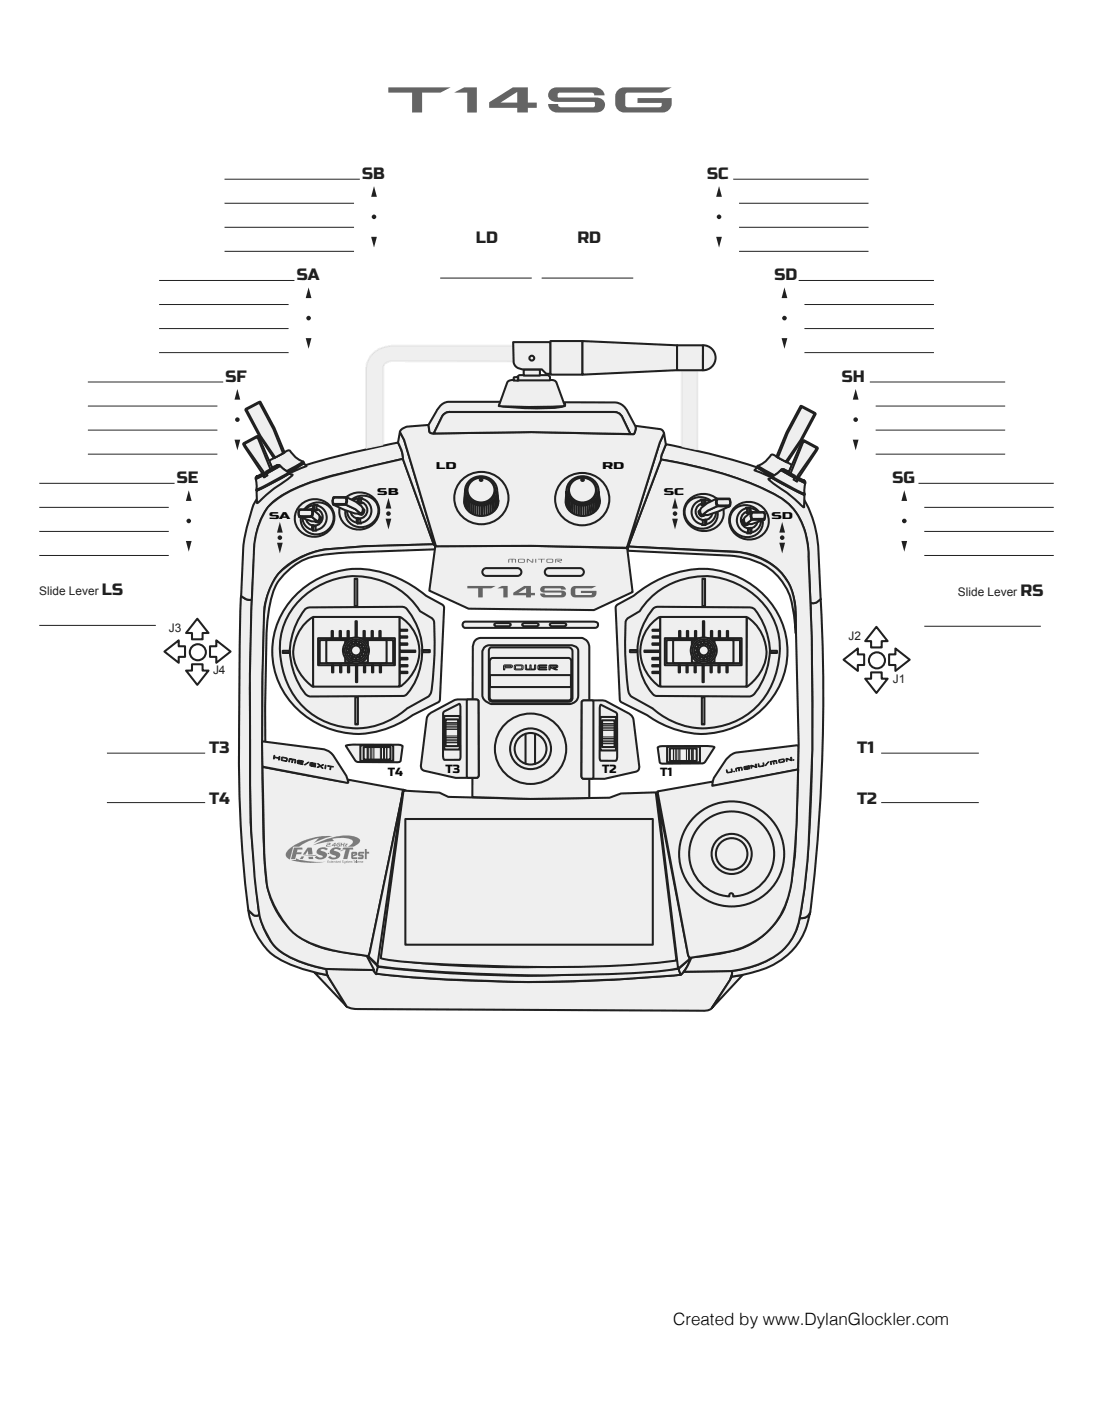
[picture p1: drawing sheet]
<svg xmlns="http://www.w3.org/2000/svg" width="195mm" height="250mm" viewBox="0 0 195 250" stroke-linecap="round" stroke-linejoin="round" font-family="sans-serif">
<defs><g id="words">
<text font-size="3" x="120.1" y="236.4">Created by www.DylanGlockler.com</text>
<g font-size="2.9" fill="#231f20">
<text x="64.6" y="32">SB</text>
<text x="126.2" y="32">SC</text>
<text x="84.9" y="43.4">LD</text>
<text x="103" y="43.4">RD</text>
<text x="52.9" y="50">SA</text>
<text x="138.2" y="50">SD</text>
<text x="40.2" y="68.2">SF</text>
<text x="150.2" y="68.2">SH</text>
<text x="31.6" y="86.2">SE</text>
<text x="159.2" y="86.2">SG</text>
<text x="18.2" y="106.1">LS</text>
<text x="182.1" y="106.3">RS</text>
<text x="37.3" y="134.4">T3</text>
<text x="152.9" y="134.4">T1</text>
<text x="37.3" y="143.4">T4</text>
<text x="152.9" y="143.4">T2</text>
</g>
<g font-size="2.1" fill="#231f20">
<text x="7" y="106.1">Slide Lever</text>
<text x="170.9" y="106.3">Slide Lever</text>
<text x="30.1" y="112.7">J3</text>
<text x="151.4" y="114.2">J2</text>
<text x="38" y="120.2">J4</text>
<text x="159.3" y="121.8">J1</text>
</g>
<g font-size="2.1">
<text x="79.5" y="137.9">T3</text>
<text x="107.4" y="137.9">T2</text>
<text x="69.2" y="138.4">T4</text>
<text x="117.8" y="138.4">T1</text>
</g>
<g font-size="1.7">
<text x="77.8" y="83.7">LD</text>
<text x="107.4" y="83.7">RD</text>
<text x="67.3" y="88.3">SB</text>
<text x="118.4" y="88.3">SC</text>
<text x="48" y="92.7">SA</text>
<text x="137.6" y="92.7">SD</text>
</g>
</g></defs>
<!-- layer: Layer 1 -->
<path d="M129.9 135.2a4 4 0 0 1 3.1-1.1l8.1-1a1.43 1.43 0 0 1 1.3 0l.1 4-.2 .2-15.2 3-.1-.1v-.3l.4-1.1z" fill="#efeff0"/>
<path d="M129.9 135.2a4 4 0 0 1 3.1-1.1l8.1-1a1.43 1.43 0 0 1 1.3 0l.1 4-.2 .2-15.2 3-.1-.1v-.3l.4-1.1z" fill="none" stroke="#231f20" stroke-width=".37"/>
<path d="M56.1 173.6l2.3 .4 3.5 5.6z" fill="#efeff0"/>
<path d="M56.1 173.6l2.3 .4 3.5 5.6z" fill="none" stroke="#231f20" stroke-width=".37"/>
<path d="M58.2 172.9l8.6 .2 .5 .6a261.5 261.5 0 0 0 54.2 .2l.5-.5 8.4-.1 .2 .1-.4 1.5-3.2 5a2.05 2.05 0 0 1-1.5 .5l-62.4-.4-1.2-.4-3.5-5.6z" fill="#efeff0"/>
<path d="M58.2 172.9l8.6 .2 .5 .6a261.5 261.5 0 0 0 54.2 .2l.5-.5 8.4-.1 .2 .1-.4 1.5-3.2 5a2.05 2.05 0 0 1-1.5 .5l-62.4-.4-1.2-.4-3.5-5.6z" fill="none" stroke="#231f20" stroke-width=".37"/>
<path d="M65.2 170.5l.3 .1 2 1.9-.4 1.3-.7-1z" fill="#efeff0"/>
<path d="M65.2 170.5l.3 .1 2 1.9-.4 1.3-.7-1z" fill="none" stroke="#231f20" stroke-width=".37"/>
<path d="M67.4 172.5a242.7 242.7 0 0 0 45.2 1l8.5-.6 .4 1a264 264 0 0 1-54.4-.2z" fill="#efeff0"/>
<path d="M67.4 172.5a242.7 242.7 0 0 0 45.2 1l8.5-.6 .4 1a264 264 0 0 1-54.4-.2z" fill="none" stroke="#231f20" stroke-width=".37"/>
<path d="M121.1 172.9l2.3-2.1-.3 .6a7.2 7.2 0 0 1-1.6 2.5z" fill="#efeff0"/>
<path d="M121.1 172.9l2.3-2.1-.3 .6a7.2 7.2 0 0 1-1.6 2.5z" fill="none" stroke="#231f20" stroke-width=".37"/>
<path d="M130.5 174.3l2-.3-5.5 5.9 3.2-5z" fill="#efeff0"/>
<path d="M130.5 174.3l2-.3-5.5 5.9 3.2-5z" fill="none" stroke="#231f20" stroke-width=".37"/>
<path d="M130.5 173.3a14.5 14.5 0 0 0 10.4-5.3 9.1 9.1 0 0 0 1.8-4.2 1.53 1.53 0 0 0 1.9-1.1 12.8 12.8 0 0 1-10.7 10.9l-3.4 .7-.1 .2 .2-.7z" fill="#efeff0"/>
<path d="M130.5 173.3a14.5 14.5 0 0 0 10.4-5.3 9.1 9.1 0 0 0 1.8-4.2 1.53 1.53 0 0 0 1.9-1.1 12.8 12.8 0 0 1-10.7 10.9l-3.4 .7-.1 .2 .2-.7z" fill="none" stroke="#231f20" stroke-width=".37"/>
<path d="M144.6 107.6a1.65 1.65 0 0 0 1.8-.8 316.3 316.3 0 0 1-1.8 55.9 1.6 1.6 0 0 1-1.9 1.1 163 163 0 0 0 2.1-26.6l.1-15.4z" fill="#efeff0"/>
<path d="M144.6 107.6a1.65 1.65 0 0 0 1.8-.8 316.3 316.3 0 0 1-1.8 55.9 1.6 1.6 0 0 1-1.9 1.1 163 163 0 0 0 2.1-26.6l.1-15.4z" fill="none" stroke="#231f20" stroke-width=".37"/>
<path d="M118.8 79.3a118.9 118.9 0 0 1 17.4 4.6 16 16 0 0 1 7.5 5.7 19.9 19.9 0 0 1 2.3 8.9l.4 8.3a1.65 1.65 0 0 1-1.8 .8l-.4-8.3a13.4 13.4 0 0 0-3.2-9.1 17 17 0 0 0-5.5-3.3 79.9 79.9 0 0 0-17.6-5 5.2 5.2 0 0 1 .9-2.6z" fill="#efeff0"/>
<path d="M118.8 79.3a118.9 118.9 0 0 1 17.4 4.6 16 16 0 0 1 7.5 5.7 19.9 19.9 0 0 1 2.3 8.9l.4 8.3a1.65 1.65 0 0 1-1.8 .8l-.4-8.3a13.4 13.4 0 0 0-3.2-9.1 17 17 0 0 0-5.5-3.3 79.9 79.9 0 0 0-17.6-5 5.2 5.2 0 0 1 .9-2.6z" fill="none" stroke="#231f20" stroke-width=".37"/>
<path d="M117.9 82l2.8 .5a59.3 59.3 0 0 1 18.9 6.5 12.1 12.1 0 0 1 4.6 10.3 483.3 483.3 0 0 1-.1 53.3 71.4 71.4 0 0 1-1.8 12.6 10.4 10.4 0 0 1-6.9 6.9l-2.1 .6-2.9 .6-8.4 .1 .6-.9 .8-1.7a28.8 28.8 0 0 0 10.1-2.1 13.6 13.6 0 0 0 7.5-10.5l.5-2.6a181.7 181.7 0 0 0 .9-18.3l.1-4.4-.6-24.5a10.5 10.5 0 0 0-8.8-9.7l-1.9-.3-19.1-.9z" fill="#efeff0"/>
<path d="M117.9 82l2.8 .5a59.3 59.3 0 0 1 18.9 6.5 12.1 12.1 0 0 1 4.6 10.3 483.3 483.3 0 0 1-.1 53.3 71.4 71.4 0 0 1-1.8 12.6 10.4 10.4 0 0 1-6.9 6.9l-2.1 .6-2.9 .6-8.4 .1 .6-.9 .8-1.7a28.8 28.8 0 0 0 10.1-2.1 13.6 13.6 0 0 0 7.5-10.5l.5-2.6a181.7 181.7 0 0 0 .9-18.3l.1-4.4-.6-24.5a10.5 10.5 0 0 0-8.8-9.7l-1.9-.3-19.1-.9z" fill="none" stroke="#231f20" stroke-width=".37"/>
<path d="M44.3 162.4l1 .9a1.02 1.02 0 0 0 1-.1 11.1 11.1 0 0 0 3.5 6.4 21 21 0 0 0 8.4 3.3l.2 1.1a24 24 0 0 1-9.9-3.7 13.3 13.3 0 0 1-4.2-7.9z" fill="#efeff0"/>
<path d="M44.3 162.4l1 .9a1.02 1.02 0 0 0 1-.1 11.1 11.1 0 0 0 3.5 6.4 21 21 0 0 0 8.4 3.3l.2 1.1a24 24 0 0 1-9.9-3.7 13.3 13.3 0 0 1-4.2-7.9z" fill="none" stroke="#231f20" stroke-width=".37"/>
<path d="M43 106.3l.1 .1a2.02 2.02 0 0 0 1.8 .6l-.3 15.8 .1 24 1 11.6 .6 4.9-.6 .1-.4-.1-1-.9a229.3 229.3 0 0 1-1.6-35.3l.1-14.1z" fill="#efeff0"/>
<path d="M43 106.3l.1 .1a2.02 2.02 0 0 0 1.8 .6l-.3 15.8 .1 24 1 11.6 .6 4.9-.6 .1-.4-.1-1-.9a229.3 229.3 0 0 1-1.6-35.3l.1-14.1z" fill="none" stroke="#231f20" stroke-width=".37"/>
<path d="M47.2 87.2a18.5 18.5 0 0 1 9.1-4.7l6.5-1.7 8.2-1.8a4.8 4.8 0 0 1 .9 2.9l-12.8 3a29 29 0 0 0-9.8 4.2 10.7 10.7 0 0 0-3.8 7.5l-.6 10.4a2.19 2.19 0 0 1-1.9-.7l.4-8.5a37.9 37.9 0 0 1 1.8-7.7l.9-1.5z" fill="#efeff0"/>
<path d="M47.2 87.2a18.5 18.5 0 0 1 9.1-4.7l6.5-1.7 8.2-1.8a4.8 4.8 0 0 1 .9 2.9l-12.8 3a29 29 0 0 0-9.8 4.2 10.7 10.7 0 0 0-3.8 7.5l-.6 10.4a2.19 2.19 0 0 1-1.9-.7l.4-8.5a37.9 37.9 0 0 1 1.8-7.7l.9-1.5z" fill="none" stroke="#231f20" stroke-width=".37"/>
<path d="M48.1 90.2a22.4 22.4 0 0 1 8.4-4.5l6.5-1.7 8.9-2.1 5.5 15.2-12.4 .4-7.2 .6a15.2 15.2 0 0 0-7.7 3.8 13 13 0 0 0-2.9 6.5l-.4 13.7 .1 19.9a117.9 117.9 0 0 0 .8 16.5 14.3 14.3 0 0 0 12.6 11.3l5.1 .7 1.4 2.6-8.6-.2a23.6 23.6 0 0 1-8-3 11.3 11.3 0 0 1-3.7-5.8l-.4-2.4-.7-5.4a192.4 192.4 0 0 1-.8-24 562 562 0 0 1 .8-35 13.3 13.3 0 0 1 2.7-7.1z" fill="#efeff0"/>
<path d="M48.1 90.2a22.4 22.4 0 0 1 8.4-4.5l6.5-1.7 8.9-2.1 5.5 15.2-12.4 .4-7.2 .6a15.2 15.2 0 0 0-7.7 3.8 13 13 0 0 0-2.9 6.5l-.4 13.7 .1 19.9a117.9 117.9 0 0 0 .8 16.5 14.3 14.3 0 0 0 12.6 11.3l5.1 .7 1.4 2.6-8.6-.2a23.6 23.6 0 0 1-8-3 11.3 11.3 0 0 1-3.7-5.8l-.4-2.4-.7-5.4a192.4 192.4 0 0 1-.8-24 562 562 0 0 1 .8-35 13.3 13.3 0 0 1 2.7-7.1z" fill="none" stroke="#231f20" stroke-width=".37"/>
<path d="M46.8 136.9l14.1 2.6 1.2 .1-.2-.5 10.1 1.9-6.1 29.1-.2 .5-2.1-.3a29 29 0 0 1-9.2-2.5 13.1 13.1 0 0 1-5.4-6 14.2 14.2 0 0 1-1.7-6.6l-.2-3.2z" fill="#efeff0"/>
<path d="M46.8 136.9l14.1 2.6 1.2 .1-.2-.5 10.1 1.9-6.1 29.1-.2 .5-2.1-.3a29 29 0 0 1-9.2-2.5 13.1 13.1 0 0 1-5.4-6 14.2 14.2 0 0 1-1.7-6.6l-.2-3.2z" fill="none" stroke="#231f20" stroke-width=".37"/>
<path d="M72 141h.4l-4.7 31.5-2-1.9 .2-.5z" fill="#efeff0"/>
<path d="M72 141h.4l-4.7 31.5-2-1.9 .2-.5z" fill="none" stroke="#231f20" stroke-width=".37"/>
<path d="M71.9 140.9l.2 .1-4.1 29.9a161.7 161.7 0 0 0 26.3 1.7 221.4 221.4 0 0 0 26.6-1.4l-3.7-29.8 .5-.2 3.4 31.6a88.8 88.8 0 0 1-14.9 1.1 277.9 277.9 0 0 1-38.9-1.5z" fill="#efeff0"/>
<path d="M71.9 140.9l.2 .1-4.1 29.9a161.7 161.7 0 0 0 26.3 1.7 221.4 221.4 0 0 0 26.6-1.4l-3.7-29.8 .5-.2 3.4 31.6a88.8 88.8 0 0 1-14.9 1.1 277.9 277.9 0 0 1-38.9-1.5z" fill="none" stroke="#231f20" stroke-width=".37"/>
<path d="M117.2 141.9l5.6 28.6 .3 .6-2.1 1.7z" fill="#efeff0"/>
<path d="M117.2 141.9l5.6 28.6 .3 .6-2.1 1.7z" fill="none" stroke="#231f20" stroke-width=".37"/>
<path d="M72 141.1l6.4 .3 1.6 .8 14.5 .4 14.2-.3 2.1-.7 6.2-.2 3.7 30h-.1a200.6 200.6 0 0 1-31.7 1h-2a180.5 180.5 0 0 1-18.1-1.2l-.9-.2z" fill="#efeff0"/>
<path d="M72 141.1l6.4 .3 1.6 .8 14.5 .4 14.2-.3 2.1-.7 6.2-.2 3.7 30h-.1a200.6 200.6 0 0 1-31.7 1h-2a180.5 180.5 0 0 1-18.1-1.2l-.9-.2z" fill="none" stroke="#231f20" stroke-width=".37"/>
<path d="M117.3 141.2l9.8-1.7v.7l15.3-2.9-.3 9.4-.6 8.2a19.3 19.3 0 0 1-3.1 9.6 14.2 14.2 0 0 1-10.3 5.6l-5.1 .8-.2-.4z" fill="#efeff0"/>
<path d="M117.3 141.2l9.8-1.7v.7l15.3-2.9-.3 9.4-.6 8.2a19.3 19.3 0 0 1-3.1 9.6 14.2 14.2 0 0 1-10.3 5.6l-5.1 .8-.2-.4z" fill="none" stroke="#231f20" stroke-width=".37"/>
<path d="M112.1 97.5l19.8 1a13.8 13.8 0 0 1 7.5 3.8 9.8 9.8 0 0 1 2.5 6.8l.1 3.9a27.5 27.5 0 0 0-1.3-7.1 11.2 11.2 0 0 0-9.1-6.6l-19.6-1z" fill="#efeff0"/>
<path d="M112.1 97.5l19.8 1a13.8 13.8 0 0 1 7.5 3.8 9.8 9.8 0 0 1 2.5 6.8l.1 3.9a27.5 27.5 0 0 0-1.3-7.1 11.2 11.2 0 0 0-9.1-6.6l-19.6-1z" fill="none" stroke="#231f20" stroke-width=".37"/>
<path d="M49.7 102.3a15 15 0 0 1 8.5-4.3l6.9-.5 12.3-.4 .3 .4-.1 .5-15.5 .6a24.9 24.9 0 0 0-7.5 1.1 10.4 10.4 0 0 0-6.5 8.4l-.4 2.4-.1 2.6-.3 13.1v6.3l-.5-.1v-12l.3-9.9a12.9 12.9 0 0 1 2.6-8.2z" fill="#efeff0"/>
<path d="M49.7 102.3a15 15 0 0 1 8.5-4.3l6.9-.5 12.3-.4 .3 .4-.1 .5-15.5 .6a24.9 24.9 0 0 0-7.5 1.1 10.4 10.4 0 0 0-6.5 8.4l-.4 2.4-.1 2.6-.3 13.1v6.3l-.5-.1v-12l.3-9.9a12.9 12.9 0 0 1 2.6-8.2z" fill="none" stroke="#231f20" stroke-width=".37"/>
<path d="M77.7 97.5l17.2-.1 17 .4 1 7.8-6.9 3.3-22.4-.3-7-3.2z" fill="#efeff0"/>
<path d="M77.7 97.5l17.2-.1 17 .4 1 7.8-6.9 3.3-22.4-.3-7-3.2z" fill="none" stroke="#231f20" stroke-width=".37"/>
<path d="M118.5 77.3l.3 2-.8 2-.1 .7-5.8 15.5-.3 .2 5.9-18.7z" fill="#efeff0"/>
<path d="M118.5 77.3l.3 2-.8 2-.1 .7-5.8 15.5-.3 .2 5.9-18.7z" fill="none" stroke="#231f20" stroke-width=".37"/>
<path d="M71.3 77.1l.8 1.4 5.7 19-.4-.4-5.5-15.2a6.2 6.2 0 0 0-.9-2.9z" fill="#efeff0"/>
<path d="M71.3 77.1l.8 1.4 5.7 19-.4-.4-5.5-15.2a6.2 6.2 0 0 0-.9-2.9z" fill="none" stroke="#231f20" stroke-width=".37"/>
<path d="M71.5 76.7l1.1-.6 3.9-.3 .1 1.2 .2 .2 .5 .2a511.1 511.1 0 0 1 35.7 .1 1.32 1.32 0 0 0 .3-1.5l4.6 .6 .3 .2 .3 .5-.8 1.7-5.9 18.7-16.9-.3-17.1 .1-5.7-19-.8-1.4z" fill="#efeff0"/>
<path d="M71.5 76.7l1.1-.6 3.9-.3 .1 1.2 .2 .2 .5 .2a511.1 511.1 0 0 1 35.7 .1 1.32 1.32 0 0 0 .3-1.5l4.6 .6 .3 .2 .3 .5-.8 1.7-5.9 18.7-16.9-.3-17.1 .1-5.7-19-.8-1.4z" fill="none" stroke="#231f20" stroke-width=".37"/>
<path d="M100.2 86.1a4.8 4.8 0 0 1 6.7-.7 4.8 4.8 0 0 1 .7 6.7 4.8 4.8 0 0 1-6.7 .6 4.8 4.8 0 0 1-.7-6.6z" fill="#efeff0"/>
<path d="M100.2 86.1a4.8 4.8 0 0 1 6.7-.7 4.8 4.8 0 0 1 .7 6.7 4.8 4.8 0 0 1-6.7 .6 4.8 4.8 0 0 1-.7-6.6z" fill="none" stroke="#231f20" stroke-width=".37"/>
<path d="M82.2 85.9a4.8 4.8 0 0 1 6.7-.7 4.8 4.8 0 0 1 .7 6.7 4.8 4.8 0 0 1-6.7 .7 4.8 4.8 0 0 1-.7-6.7z" fill="#efeff0"/>
<path d="M82.2 85.9a4.8 4.8 0 0 1 6.7-.7 4.8 4.8 0 0 1 .7 6.7 4.8 4.8 0 0 1-6.7 .7 4.8 4.8 0 0 1-.7-6.7z" fill="none" stroke="#231f20" stroke-width=".37"/>
<path d="M78.4 72.6l1-.8 .6-.1h9.3l-.2 .5 .1 .2a31.8 31.8 0 0 0 6 .5l2.7-.1a4.7 4.7 0 0 0 2.9-.6l-.1-.4h9.1a2.6 2.6 0 0 1 2.2 1.7l1.4 2.8-.1 .6-.3 .6h-.5l-1.5-3.2a1.54 1.54 0 0 0-1.4-.8h-29.3a1.39 1.39 0 0 0-1.4 .7l-1.5 3.2-.6-.2-.2-.2-.1-1.2z" fill="#efeff0"/>
<path d="M78.4 72.6l1-.8 .6-.1h9.3l-.2 .5 .1 .2a31.8 31.8 0 0 0 6 .5l2.7-.1a4.7 4.7 0 0 0 2.9-.6l-.1-.4h9.1a2.6 2.6 0 0 1 2.2 1.7l1.4 2.8-.1 .6-.3 .6h-.5l-1.5-3.2a1.54 1.54 0 0 0-1.4-.8h-29.3a1.39 1.39 0 0 0-1.4 .7l-1.5 3.2-.6-.2-.2-.2-.1-1.2z" fill="none" stroke="#231f20" stroke-width=".37"/>
<path d="M78.9 74.2a1.39 1.39 0 0 1 1.4-.7h29.3a1.52 1.52 0 0 1 1.4 .9l1.5 3.1-17.7-.4-17.4 .3z" fill="#efeff0"/>
<path d="M78.9 74.2a1.39 1.39 0 0 1 1.4-.7h29.3a1.52 1.52 0 0 1 1.4 .9l1.5 3.1-17.7-.4-17.4 .3z" fill="none" stroke="#231f20" stroke-width=".37"/>
<path d="M66.7 62.9l.8-.6 1.1-.4 1.4-.2h51a3.1 3.1 0 0 1 3.5 3.2v15.4l-2.9-.5v-14.4a1.56 1.56 0 0 0-1.8-1.1l-28 .2-21.9-.1a1.58 1.58 0 0 0-1.5 1.2v13.9l-3.1 .6v-14.4a4.3 4.3 0 0 1 1.4-2.8z" fill="#efeff0"/>
<path d="M66.7 62.9l.8-.6 1.1-.4 1.4-.2h51a3.1 3.1 0 0 1 3.5 3.2v15.4l-2.9-.5v-14.4a1.56 1.56 0 0 0-1.8-1.1l-28 .2-21.9-.1a1.58 1.58 0 0 0-1.5 1.2v13.9l-3.1 .6v-14.4a4.3 4.3 0 0 1 1.4-2.8z" fill="none" stroke="#231f20" stroke-width=".37"/>
<circle cx="130.5" cy="152.4" r="9.4" fill="#efeff0"/>
<circle cx="130.5" cy="152.4" r="9.4" fill="none" stroke="#231f20" stroke-width=".37"/>
<path d="M124.8 147.4a7.6 7.6 0 0 1 12.6 1.7 7.6 7.6 0 0 1-6.6 10.9 .37 .37 0 0 0-.2-.6 .37 .37 0 0 0-.5 .3v.3a7.6 7.6 0 0 1-6.6-4.7 7.6 7.6 0 0 1 1.3-7.9z" fill="#efeff0"/>
<path d="M124.8 147.4a7.6 7.6 0 0 1 12.6 1.7 7.6 7.6 0 0 1-6.6 10.9 .37 .37 0 0 0-.2-.6 .37 .37 0 0 0-.5 .3v.3a7.6 7.6 0 0 1-6.6-4.7 7.6 7.6 0 0 1 1.3-7.9z" fill="none" stroke="#231f20" stroke-width=".37"/>
<circle cx="130.5" cy="152.4" r="3.6" fill="#efeff0"/>
<circle cx="130.5" cy="152.4" r="3.6" fill="none" stroke="#231f20" stroke-width=".37"/>
<circle cx="130.5" cy="152.4" r="2.81" fill="#efeff0"/>
<circle cx="130.5" cy="152.4" r="2.81" fill="none" stroke="#231f20" stroke-width=".37"/>
<path d="M84.7 114.4l.4-.4 .6-.2h18.1a1.68 1.68 0 0 1 1.3 1.7v26.9l-10.5 .2-10.3-.4 .1-26.7z" fill="#efeff0"/>
<path d="M84.7 114.4l.4-.4 .6-.2h18.1a1.68 1.68 0 0 1 1.3 1.7v26.9l-10.5 .2-10.3-.4 .1-26.7z" fill="none" stroke="#231f20" stroke-width=".37"/>
<path d="M53.2 105.8a15.6 15.6 0 0 1 17.9-2.6l3.2 1.8 1.7 1.3 2.9 1.6 .2 .2 .1 .4-.7 16.4-.3 .4-4.6 2.3a17 17 0 0 1-11.2 3.3 15 15 0 0 1-13.7-16.2 14.3 14.3 0 0 1 4.5-8.9z" fill="#efeff0"/>
<path d="M53.2 105.8a15.6 15.6 0 0 1 17.9-2.6l3.2 1.8 1.7 1.3 2.9 1.6 .2 .2 .1 .4-.7 16.4-.3 .4-4.6 2.3a17 17 0 0 1-11.2 3.3 15 15 0 0 1-13.7-16.2 14.3 14.3 0 0 1 4.5-8.9z" fill="none" stroke="#231f20" stroke-width=".37"/>
<path d="M54 106.6a13.7 13.7 0 0 1 20.9 2.5l2.3 1.3a1.8 1.8 0 0 1 .3 1.4v6.1a32.5 32.5 0 0 1-.7 5.9l-.4 .5-3.8 2.1a13.5 13.5 0 0 1-22.5-8.4 12.1 12.1 0 0 1 3.9-11.4z" fill="#efeff0"/>
<path d="M54 106.6a13.7 13.7 0 0 1 20.9 2.5l2.3 1.3a1.8 1.8 0 0 1 .3 1.4v6.1a32.5 32.5 0 0 1-.7 5.9l-.4 .5-3.8 2.1a13.5 13.5 0 0 1-22.5-8.4 12.1 12.1 0 0 1 3.9-11.4z" fill="none" stroke="#231f20" stroke-width=".37"/>
<path d="M54.4 108.7l.9-.3 16.5-.1 .5 .1a11.7 11.7 0 0 1 0 15.7l-.4 .1-16.6 .1-.4-.1a9.3 9.3 0 0 1-2.8-5.1 11.5 11.5 0 0 1 2.3-10.4z" fill="#efeff0"/>
<path d="M54.4 108.7l.9-.3 16.5-.1 .5 .1a11.7 11.7 0 0 1 0 15.7l-.4 .1-16.6 .1-.4-.1a9.3 9.3 0 0 1-2.8-5.1 11.5 11.5 0 0 1 2.3-10.4z" fill="none" stroke="#231f20" stroke-width=".37"/>
<path d="M54.6 111l1-.8h.2l.2 12.3a4.5 4.5 0 0 1-2.2-2 7.1 7.1 0 0 1 .8-9.5z" fill="#efeff0"/>
<path d="M54.6 111l1-.8h.2l.2 12.3a4.5 4.5 0 0 1-2.2-2 7.1 7.1 0 0 1 .8-9.5z" fill="none" stroke="#231f20" stroke-width=".37"/>
<path d="M71.2 110.1a5.8 5.8 0 0 1 2.7 2.7 7.4 7.4 0 0 1-2.4 9.6h-.2v-2.3h1.4v-.2h-1.4v-1h1.4v-.2h-1.4v-1h1.4v-.3h-1.4v-1.1h2.8v-.2h-2.8v-1h1.4v-.3h-1.5v-1h1.5v-.3h-1.4v-.9h1.4v-.2h-1.5z" fill="#efeff0"/>
<path d="M71.2 110.1a5.8 5.8 0 0 1 2.7 2.7 7.4 7.4 0 0 1-2.4 9.6h-.2v-2.3h1.4v-.2h-1.4v-1h1.4v-.2h-1.4v-1h1.4v-.3h-1.4v-1.1h2.8v-.2h-2.8v-1h1.4v-.3h-1.5v-1h1.5v-.3h-1.4v-.9h1.4v-.2h-1.5z" fill="none" stroke="#231f20" stroke-width=".37"/>
<path d="M75.4 116h1.3v.4h-1.3z" fill="#efeff0"/>
<path d="M75.4 116h1.3v.4h-1.3z" fill="none" stroke="#231f20" stroke-width=".37"/>
<path d="M50.4 116.1h1.3v.4h-1.3z" fill="#efeff0"/>
<path d="M50.4 116.1h1.3v.4h-1.3z" fill="none" stroke="#231f20" stroke-width=".37"/>
<path d="M55.9 110.1h15.4v12.4h-15.4z" fill="#efeff0"/>
<path d="M55.9 110.1h15.4v12.4h-15.4z" fill="none" stroke="#231f20" stroke-width=".37"/>
<path d="M56.8 113.9h13.6v4.8h-13.6z" fill="#efeff0"/>
<path d="M56.8 113.9h13.6v4.8h-13.6z" fill="none" stroke="#231f20" stroke-width=".37"/>
<path d="M57 114.2h13.1v4.1h-13.1z" fill="#efeff0"/>
<path d="M57 114.2h13.1v4.1h-13.1z" fill="none" stroke="#231f20" stroke-width=".37"/>
<path d="M58.2 114.2h10.8v4.1h-10.8z" fill="#efeff0"/>
<path d="M58.2 114.2h10.8v4.1h-10.8z" fill="none" stroke="#231f20" stroke-width=".37"/>
<path d="M61.6 114.3h4v3.9h-4z" fill="#efeff0"/>
<path d="M61.6 114.3h4v3.9h-4z" fill="none" stroke="#231f20" stroke-width=".37"/>
<path d="M59.2 112.6h.2v1.3h-.2z" fill="#efeff0"/>
<path d="M59.2 112.6h.2v1.3h-.2z" fill="none" stroke="#231f20" stroke-width=".37"/>
<path d="M60.6 112.6h.2v1.3h-.2z" fill="#efeff0"/>
<path d="M60.6 112.6h.2v1.3h-.2z" fill="none" stroke="#231f20" stroke-width=".37"/>
<path d="M62 112.6h.2v1.3h-.2z" fill="#efeff0"/>
<path d="M62 112.6h.2v1.3h-.2z" fill="none" stroke="#231f20" stroke-width=".37"/>
<path d="M64.9 112.6h.2v1.3h-.2z" fill="#efeff0"/>
<path d="M64.9 112.6h.2v1.3h-.2z" fill="none" stroke="#231f20" stroke-width=".37"/>
<path d="M66.3 112.6h.2v1.3h-.2z" fill="#efeff0"/>
<path d="M66.3 112.6h.2v1.3h-.2z" fill="none" stroke="#231f20" stroke-width=".37"/>
<path d="M67.7 112.6h.2v1.3h-.2z" fill="#efeff0"/>
<path d="M63.4 110.9h.3v3h-.3zM67.7 112.6h.2v1.3h-.2z" fill="none" stroke="#231f20" stroke-width=".37"/>
<path d="M63.5 110.9v3" fill="none" stroke="#efeff0" stroke-width=".23"/>
<path d="M59.2 118.7h.3v1.3h-.3z" fill="#efeff0"/>
<path d="M59.2 118.7h.3v1.3h-.3z" fill="none" stroke="#231f20" stroke-width=".37"/>
<path d="M60.7 118.7h.2v1.3h-.2z" fill="#efeff0"/>
<path d="M60.7 118.7h.2v1.3h-.2z" fill="none" stroke="#231f20" stroke-width=".37"/>
<path d="M62.1 118.7h.2v1.3h-.2z" fill="#efeff0"/>
<path d="M62.1 118.7h.2v1.3h-.2z" fill="none" stroke="#231f20" stroke-width=".37"/>
<path d="M64.9 118.7h.3v1.3h-.3z" fill="#efeff0"/>
<path d="M64.9 118.7h.3v1.3h-.3z" fill="none" stroke="#231f20" stroke-width=".37"/>
<path d="M66.4 118.7h.2v1.3h-.2z" fill="#efeff0"/>
<path d="M66.4 118.7h.2v1.3h-.2z" fill="none" stroke="#231f20" stroke-width=".37"/>
<path d="M67.8 118.7h.2v1.3h-.2z" fill="#efeff0"/>
<path d="M63.5 118.7h.2v3h-.2zM67.8 118.7h.2v1.3h-.2z" fill="none" stroke="#231f20" stroke-width=".37"/>
<path d="M63.6 118.7v3" fill="none" stroke="#efeff0" stroke-width=".23"/>
<path d="M63.4 124.4h.4v4.9h-.4z" fill="#efeff0"/>
<path d="M63.4 124.4h.4v4.9h-.4z" fill="none" stroke="#231f20" stroke-width=".37"/>
<path d="M63.3 103.3h.4v4.8h-.4z" fill="#efeff0"/>
<path d="M63.3 103.3h.4v4.8h-.4z" fill="none" stroke="#231f20" stroke-width=".37"/>
<circle cx="63.5" cy="116.1" r="2.32" fill="#efeff0"/>
<circle cx="63.5" cy="116.1" r="2.32" fill="none" stroke="#231f20" stroke-width=".37"/>
<circle cx="63.5" cy="116.1" r="2" fill="#efeff0"/>
<circle cx="63.5" cy="116.1" r="2" fill="none" stroke="#231f20" stroke-width=".37"/>
<circle cx="63.5" cy="116.1" r="1.69" fill="#efeff0"/>
<circle cx="63.5" cy="116.1" r="1.69" fill="none" stroke="#231f20" stroke-width=".37"/>
<path d="M62.2 115.1l.6 .2-.1-.7 .5 .4 .2-.6 .3 .7 .4-.6v.7l.6-.2-.3 .6h.7l-.6 .4 .6 .4-.6 .1 .3 .6-.6-.2v.6l-.5-.4-.2 .6-.2-.6-.5 .5v-.7l-.6 .2 .3-.5-.6-.1 .5-.4-.5-.3 .6-.2z" fill="#efeff0"/>
<path d="M62.2 115.1l.6 .2-.1-.7 .5 .4 .2-.6 .3 .7 .4-.6v.7l.6-.2-.3 .6h.7l-.6 .4 .6 .4-.6 .1 .3 .6-.6-.2v.6l-.5-.4-.2 .6-.2-.6-.5 .5v-.7l-.6 .2 .3-.5-.6-.1 .5-.4-.5-.3 .6-.2z" fill="none" stroke="#231f20" stroke-width=".37"/>
<circle cx="63.5" cy="116.1" r=".88" fill="#efeff0"/>
<circle cx="63.5" cy="116.1" r=".88" fill="none" stroke="#231f20" stroke-width=".37"/>
<path d="M110.1 107.9l2.9-1.6a18.8 18.8 0 0 1 13.4-4.8 15 15 0 0 1 14 16.2 15.4 15.4 0 0 1-22.3 11.5l-2.6-1.6-4.8-2.5-.9-16.6z" fill="#efeff0"/>
<path d="M110.1 107.9l2.9-1.6a18.8 18.8 0 0 1 13.4-4.8 15 15 0 0 1 14 16.2 15.4 15.4 0 0 1-22.3 11.5l-2.6-1.6-4.8-2.5-.9-16.6z" fill="none" stroke="#231f20" stroke-width=".37"/>
<path d="M111.9 110.4l2.2-1.3a13.7 13.7 0 0 1 13.9-6.1 13.7 13.7 0 0 1 11 10.6 14.4 14.4 0 0 1-6.8 14.6 13.5 13.5 0 0 1-15.8-1.8l-3.7-2.1a1.73 1.73 0 0 1-.6-1.3 57.9 57.9 0 0 1-.4-12.3z" fill="#efeff0"/>
<path d="M111.9 110.4l2.2-1.3a13.7 13.7 0 0 1 13.9-6.1 13.7 13.7 0 0 1 11 10.6 14.4 14.4 0 0 1-6.8 14.6 13.5 13.5 0 0 1-15.8-1.8l-3.7-2.1a1.73 1.73 0 0 1-.6-1.3 57.9 57.9 0 0 1-.4-12.3z" fill="none" stroke="#231f20" stroke-width=".37"/>
<path d="M116.5 108.6l.8-.3 16.5 .1 .7 .2a11.7 11.7 0 0 1 .4 14.9l-.7 .7-.5 .1-16.5-.1-.5-.1a11.8 11.8 0 0 1-.2-15.5z" fill="#efeff0"/>
<path d="M116.5 108.6l.8-.3 16.5 .1 .7 .2a11.7 11.7 0 0 1 .4 14.9l-.7 .7-.5 .1-16.5-.1-.5-.1a11.8 11.8 0 0 1-.2-15.5z" fill="none" stroke="#231f20" stroke-width=".37"/>
<path d="M133.2 110.2a6.1 6.1 0 0 1 3 3.5 6.7 6.7 0 0 1-1.5 7.5l-.5 .6a1.49 1.49 0 0 1-1.1 .7z" fill="#efeff0"/>
<path d="M133.2 110.2a6.1 6.1 0 0 1 3 3.5 6.7 6.7 0 0 1-1.5 7.5l-.5 .6a1.49 1.49 0 0 1-1.1 .7z" fill="none" stroke="#231f20" stroke-width=".37"/>
<path d="M116.5 111l1.1-.9h.2v2.3h-1.4v.2h1.4v.9h-1.4v.3h1.4v1h-1.4v.3h1.4v1h-2.8v.2h2.8v1.1h-1.4v.3h1.4v1h-1.4v.2h1.4v1h-1.4v.2h1.4v2.3a1.37 1.37 0 0 1-1.1-.7 7.3 7.3 0 0 1-.2-10.7z" fill="#efeff0"/>
<path d="M116.5 111l1.1-.9h.2v2.3h-1.4v.2h1.4v.9h-1.4v.3h1.4v1h-1.4v.3h1.4v1h-2.8v.2h2.8v1.1h-1.4v.3h1.4v1h-1.4v.2h1.4v1h-1.4v.2h1.4v2.3a1.37 1.37 0 0 1-1.1-.7 7.3 7.3 0 0 1-.2-10.7z" fill="none" stroke="#231f20" stroke-width=".37"/>
<g fill="#efeff0" stroke="#231f20" stroke-width=".37">
<path d="M112.4 116h1.3v.4h-1.3z"/>
<path d="M137.4 116.1h1.2v.4h-1.2z"/>
<path d="M117.8 110.1h15.4v12.4h-15.4z"/>
<path d="M118.6 113.9h13.7v4.8h-13.7z"/>
<path d="M118.9 114.2h13.1v4.1h-13.1z"/>
<path d="M120.1 114.2h10.8v4.1h-10.8z"/>
<path d="M123.4 114.3h4.1v3.9h-4.1z"/>
</g>
<path d="M129.7 112.6h.2v1.3h-.2z" fill="#efeff0"/>
<path d="M129.7 112.6h.2v1.3h-.2z" fill="none" stroke="#231f20" stroke-width=".37"/>
<g fill="#efeff0" stroke="#231f20" stroke-width=".37">
<path d="M128.2 112.6h.3v1.3h-.3z"/>
<path d="M126.8 112.6h.3v1.3h-.3z"/>
<path d="M124 112.6h.2v1.3h-.2z"/>
<path d="M122.5 112.6h.3v1.3h-.3z"/>
<path d="M121.2 112.6h.2v1.3h-.2z"/>
<path d="M125.4 110.9h.2v3h-.2z"/>
</g>
<path d="M129.6 118.7h.2v1.3h-.2z" fill="#efeff0"/>
<path d="M129.6 118.7h.2v1.3h-.2z" fill="none" stroke="#231f20" stroke-width=".37"/>
<path d="M128.2 118.7h.2v1.3h-.2z" fill="#efeff0"/>
<path d="M128.2 118.7h.2v1.3h-.2z" fill="none" stroke="#231f20" stroke-width=".37"/>
<path d="M126.8 118.7h.2v1.3h-.2z" fill="#efeff0"/>
<path d="M126.8 118.7h.2v1.3h-.2z" fill="none" stroke="#231f20" stroke-width=".37"/>
<path d="M123.9 118.7h.2v1.3h-.2z" fill="#efeff0"/>
<path d="M123.9 118.7h.2v1.3h-.2z" fill="none" stroke="#231f20" stroke-width=".37"/>
<path d="M122.5 118.7h.2v1.3h-.2z" fill="#efeff0"/>
<path d="M122.5 118.7h.2v1.3h-.2z" fill="none" stroke="#231f20" stroke-width=".37"/>
<path d="M121.1 118.7h.2v1.3h-.2z" fill="#efeff0"/>
<path d="M121.1 118.7h.2v1.3h-.2zM125.3 118.7h.3v3h-.3z" fill="none" stroke="#231f20" stroke-width=".37"/>
<path d="M125.4 118.7v3" fill="none" stroke="#efeff0" stroke-width=".23"/>
<g fill="#efeff0" stroke="#231f20" stroke-width=".37">
<path d="M125.2 124.4h.5v4.9h-.5z"/>
<path d="M125.3 103.3h.5v4.8h-.5z"/>
</g>
<circle cx="125.6" cy="116.1" r="2.32" fill="#efeff0"/>
<circle cx="125.6" cy="116.1" r="2.32" fill="none" stroke="#231f20" stroke-width=".37"/>
<circle cx="125.6" cy="116.1" r="2" fill="#efeff0"/>
<circle cx="125.6" cy="116.1" r="2" fill="none" stroke="#231f20" stroke-width=".37"/>
<circle cx="125.6" cy="116.1" r="1.69" fill="#efeff0"/>
<circle cx="125.6" cy="116.1" r="1.69" fill="none" stroke="#231f20" stroke-width=".37"/>
<path d="M124.3 115l.7 .2v-.7l.4 .6 .3-.7 .1 .6 .5-.4v.7l.6-.2-.4 .5 .7 .2-.6 .3 .6 .4-.7 .1 .3 .5-.6-.2 .1 .7-.5-.5-.3 .6-.2-.6-.5 .4 .1-.6-.7 .2 .4-.6-.7-.1 .6-.4-.5-.4h.6z" fill="#efeff0"/>
<path d="M124.3 115l.7 .2v-.7l.4 .6 .3-.7 .1 .6 .5-.4v.7l.6-.2-.4 .5 .7 .2-.6 .3 .6 .4-.7 .1 .3 .5-.6-.2 .1 .7-.5-.5-.3 .6-.2-.6-.5 .4 .1-.6-.7 .2 .4-.6-.7-.1 .6-.4-.5-.4h.6z" fill="none" stroke="#231f20" stroke-width=".37"/>
<circle cx="125.6" cy="116.1" r=".88" fill="#efeff0"/>
<circle cx="125.6" cy="116.1" r=".88" fill="none" stroke="#231f20" stroke-width=".37"/>
<path d="M83.6 86a2.86 2.86 0 0 1 3.4-.8 2.86 2.86 0 0 1 1.6 3 2.91 2.91 0 0 1-3 2 2.91 2.91 0 0 1-2.6-2.6v-.6z" fill="#efeff0"/>
<path d="M83.6 86a2.86 2.86 0 0 1 3.4-.8 2.86 2.86 0 0 1 1.6 3 2.91 2.91 0 0 1-3 2 2.91 2.91 0 0 1-2.6-2.6v-.6z" fill="none" stroke="#231f20" stroke-width=".37"/>
<path d="M83 87.6a2.89 2.89 0 0 0 2.8 2.6 2.89 2.89 0 0 0 2.9-2.5l.2 1.7a2.88 2.88 0 0 1-3.7 2.6 2.63 2.63 0 0 1-2.4-2.6z" fill="#efeff0"/>
<path d="M83 87.6a2.89 2.89 0 0 0 2.8 2.6 2.89 2.89 0 0 0 2.9-2.5l.2 1.7a2.88 2.88 0 0 1-3.7 2.6 2.63 2.63 0 0 1-2.4-2.6z" fill="none" stroke="#231f20" stroke-width=".37"/>
<g fill="#efeff0" stroke="#231f20" stroke-width=".37">
<path d="M83 88.4l-.1 1.6z"/>
<path d="M83.2 88.7l-.1 1.7z"/>
<path d="M83.3 89l-.1 1.7z"/>
<path d="M83.6 89.2l-.1 1.8z"/>
<path d="M83.8 89.5l-.1 1.8z"/>
<path d="M84.1 89.7v1.8z"/>
<path d="M84.4 89.9v1.8z"/>
<path d="M84.8 90.1v1.8z"/>
<path d="M85.2 90.2v1.7z"/>
<path d="M85.6 90.2v1.8z"/>
<path d="M86 90.3v1.7z"/>
<path d="M86.4 90.2v1.7z"/>
<path d="M86.7 90.1l.1 1.8z"/>
<path d="M87.1 90l.1 1.7z"/>
<path d="M87.5 89.8l.1 1.7z"/>
<path d="M87.8 89.6l.1 1.7z"/>
<path d="M88 89.3l.2 1.8z"/>
<path d="M88.3 89l.1 1.8z"/>
<path d="M88.5 88.7l.1 1.8z"/>
<path d="M88.6 88.4l.2 1.8z"/>
<path d="M88.7 88.1l.2 1.7z"/>
<path d="M88.7 88l.2 1.5z"/>
<path d="M83 88.1l-.1 1.6z"/>
</g>
<path d="M83.8 86.1a2.51 2.51 0 0 1 3.3-.6 2.51 2.51 0 0 1 1 3.1 2.55 2.55 0 0 1-3 1.2 2.55 2.55 0 0 1-1.8-2.8z" fill="#efeff0"/>
<path d="M83.8 86.1a2.51 2.51 0 0 1 3.3-.6 2.51 2.51 0 0 1 1 3.1 2.55 2.55 0 0 1-3 1.2 2.55 2.55 0 0 1-1.8-2.8z" fill="none" stroke="#231f20" stroke-width=".37"/>
<path d="M83.9 86.1a2.4 2.4 0 0 1 2.9-.7 2.4 2.4 0 0 1 1.4 2.6 2.4 2.4 0 0 1-2.9 1.6 2.4 2.4 0 0 1-1.8-2.6z" fill="#efeff0"/>
<path d="M83.9 86.1a2.4 2.4 0 0 1 2.9-.7 2.4 2.4 0 0 1 1.4 2.6 2.4 2.4 0 0 1-2.9 1.6 2.4 2.4 0 0 1-1.8-2.6z" fill="none" stroke="#231f20" stroke-width=".37"/>
<path d="M85.7 85.5h.3v.3h-.3z" fill="#efeff0"/>
<path d="M85.7 85.5h.3v.3h-.3z" fill="none" stroke="#231f20" stroke-width=".37"/>
<path d="M101.7 86a2.86 2.86 0 0 1 3.4-.8 2.86 2.86 0 0 1 1.6 3 2.91 2.91 0 0 1-3 2 2.91 2.91 0 0 1-2.6-2.6v-.6z" fill="#efeff0"/>
<path d="M101.7 86a2.86 2.86 0 0 1 3.4-.8 2.86 2.86 0 0 1 1.6 3 2.91 2.91 0 0 1-3 2 2.91 2.91 0 0 1-2.6-2.6v-.6z" fill="none" stroke="#231f20" stroke-width=".37"/>
<path d="M101.1 87.6a2.89 2.89 0 0 0 2.8 2.6 2.89 2.89 0 0 0 2.9-2.5l.2 1.7a2.88 2.88 0 0 1-3.7 2.6 2.63 2.63 0 0 1-2.4-2.6z" fill="#efeff0"/>
<path d="M101.1 87.6a2.89 2.89 0 0 0 2.8 2.6 2.89 2.89 0 0 0 2.9-2.5l.2 1.7a2.88 2.88 0 0 1-3.7 2.6 2.63 2.63 0 0 1-2.4-2.6z" fill="none" stroke="#231f20" stroke-width=".37"/>
<g fill="#efeff0" stroke="#231f20" stroke-width=".37">
<path d="M101.1 88.4l-.1 1.6z"/>
<path d="M101.3 88.7l-.1 1.7z"/>
<path d="M101.4 89l-.1 1.7z"/>
<path d="M101.7 89.2l-.1 1.8z"/>
<path d="M101.9 89.5l-.1 1.8z"/>
<path d="M102.2 89.7v1.8z"/>
<path d="M102.5 89.9v1.8z"/>
<path d="M102.9 90.1v1.8z"/>
<path d="M103.3 90.2v1.7z"/>
<path d="M103.7 90.2v1.8z"/>
<path d="M104.1 90.3v1.7z"/>
<path d="M104.5 90.2v1.7z"/>
<path d="M104.8 90.1l.1 1.8z"/>
<path d="M105.2 90l.1 1.7z"/>
<path d="M105.6 89.8l.1 1.7z"/>
<path d="M105.9 89.6l.1 1.7z"/>
<path d="M106.1 89.3l.2 1.8z"/>
<path d="M106.4 89l.1 1.8z"/>
<path d="M106.6 88.7l.1 1.8z"/>
<path d="M106.7 88.4l.2 1.8z"/>
<path d="M106.8 88.1l.2 1.7z"/>
<path d="M106.8 88l.2 1.5z"/>
<path d="M101.1 88.1l-.1 1.6z"/>
</g>
<path d="M101.9 86.1a2.51 2.51 0 0 1 3.3-.6 2.51 2.51 0 0 1 1 3.1 2.55 2.55 0 0 1-3 1.2 2.55 2.55 0 0 1-1.8-2.8z" fill="#efeff0"/>
<path d="M101.9 86.1a2.51 2.51 0 0 1 3.3-.6 2.51 2.51 0 0 1 1 3.1 2.55 2.55 0 0 1-3 1.2 2.55 2.55 0 0 1-1.8-2.8z" fill="none" stroke="#231f20" stroke-width=".37"/>
<path d="M102 86.1a2.4 2.4 0 0 1 2.9-.7 2.4 2.4 0 0 1 1.4 2.6 2.4 2.4 0 0 1-2.9 1.6 2.4 2.4 0 0 1-1.8-2.6z" fill="#efeff0"/>
<path d="M102 86.1a2.4 2.4 0 0 1 2.9-.7 2.4 2.4 0 0 1 1.4 2.6 2.4 2.4 0 0 1-2.9 1.6 2.4 2.4 0 0 1-1.8-2.6z" fill="none" stroke="#231f20" stroke-width=".37"/>
<path d="M103.8 85.5h.3v.3h-.3z" fill="#efeff0"/>
<path d="M103.8 85.5h.3v.3h-.3z" fill="none" stroke="#231f20" stroke-width=".37"/>
<path d="M53.7 90.1a3.4 3.4 0 0 1 4.6-.4 3.4 3.4 0 0 1 .7 4.6 3.5 3.5 0 0 1-4.2 1.3 3.5 3.5 0 0 1-2.1-3.8l.2-.7z" fill="#efeff0"/>
<path d="M53.7 90.1a3.4 3.4 0 0 1 4.6-.4 3.4 3.4 0 0 1 .7 4.6 3.5 3.5 0 0 1-4.2 1.3 3.5 3.5 0 0 1-2.1-3.8l.2-.7z" fill="none" stroke="#231f20" stroke-width=".37"/>
<path d="M54.5 90.6a2.85 2.85 0 0 1 4.6 .3 2.85 2.85 0 0 1-1.6 4.3 2.75 2.75 0 0 1-3.4-1.1 2.75 2.75 0 0 1 .4-3.5z" fill="#efeff0"/>
<path d="M54.5 90.6a2.85 2.85 0 0 1 4.6 .3 2.85 2.85 0 0 1-1.6 4.3 2.75 2.75 0 0 1-3.4-1.1 2.75 2.75 0 0 1 .4-3.5z" fill="none" stroke="#231f20" stroke-width=".37"/>
<circle cx="56.1" cy="92.4" r="2.19" fill="#efeff0"/>
<circle cx="56.1" cy="92.4" r="2.19" fill="none" stroke="#231f20" stroke-width=".37"/>
<circle cx="56" cy="92.3" r="1.52" fill="#efeff0"/>
<circle cx="56" cy="92.3" r="1.52" fill="none" stroke="#231f20" stroke-width=".37"/>
<path d="M56.1 90.1h.6l-.2 .3v.5l.1 .2h-.6z" fill="#efeff0"/>
<path d="M56.1 90.1h.6l-.2 .3v.5l.1 .2h-.6z" fill="none" stroke="#231f20" stroke-width=".37"/>
<path d="M55.9 90.2l.2-.1-.1 1-.2-.2z" fill="#efeff0"/>
<path d="M55.9 90.2l.2-.1-.1 1-.2-.2z" fill="none" stroke="#231f20" stroke-width=".37"/>
<path d="M55.9 93.7l.4 .1v.6l.2 .3h-.7z" fill="#efeff0"/>
<path d="M55.9 93.7l.4 .1v.6l.2 .3h-.7z" fill="none" stroke="#231f20" stroke-width=".37"/>
<path d="M55.7 93.7h.2l-.1 1-.1-.5z" fill="#efeff0"/>
<path d="M55.7 93.7h.2l-.1 1-.1-.5z" fill="none" stroke="#231f20" stroke-width=".37"/>
<path d="M57 92.1a.62 .62 0 0 1 .1 .9 .62 .62 0 0 1-.9 0h.5l.2-.2z" fill="#efeff0"/>
<path d="M57 92.1a.62 .62 0 0 1 .1 .9 .62 .62 0 0 1-.9 0h.5l.2-.2z" fill="none" stroke="#231f20" stroke-width=".37"/>
<path d="M53.4 92.2h2.2l1.1 .8h-1.1z" fill="#efeff0"/>
<path d="M53.4 92.2h2.2l1.1 .8h-1.1z" fill="none" stroke="#231f20" stroke-width=".37"/>
<path d="M55.7 90.9l.5 .3a1.15 1.15 0 0 1 .8 1.3l-.3 .5-1.1-.8a1.53 1.53 0 0 0 .1-1.3z" fill="#efeff0"/>
<path d="M55.7 90.9l.5 .3a1.15 1.15 0 0 1 .8 1.3l-.3 .5-1.1-.8a1.53 1.53 0 0 0 .1-1.3z" fill="none" stroke="#231f20" stroke-width=".37"/>
<path d="M53.4 90.9h2.3a1.48 1.48 0 0 1-.1 1.3h-2.2a1.38 1.38 0 0 1 0-1.3z" fill="#efeff0"/>
<path d="M53.4 90.9h2.3a1.48 1.48 0 0 1-.1 1.3h-2.2a1.38 1.38 0 0 1 0-1.3z" fill="none" stroke="#231f20" stroke-width=".37"/>
<path d="M53.5 91h2.1l.1 .7-.2 .4h-2.1l-.1-.7z" fill="#efeff0"/>
<path d="M53.5 91h2.1l.1 .7-.2 .4h-2.1l-.1-.7z" fill="none" stroke="#231f20" stroke-width=".37"/>
<path d="M61.6 88.9a3.5 3.5 0 0 1 3.8-.8 3.5 3.5 0 0 1 2.2 3.1 3.6 3.6 0 0 1-3.2 3.3 3.6 3.6 0 0 1-3.8-2.7 3.2 3.2 0 0 1 1-2.9z" fill="#efeff0"/>
<path d="M61.6 88.9a3.5 3.5 0 0 1 3.8-.8 3.5 3.5 0 0 1 2.2 3.1 3.6 3.6 0 0 1-3.2 3.3 3.6 3.6 0 0 1-3.8-2.7 3.2 3.2 0 0 1 1-2.9z" fill="none" stroke="#231f20" stroke-width=".37"/>
<path d="M62.5 89.4a2.86 2.86 0 0 1 3.2-.8 2.86 2.86 0 0 1 1.8 2.8 3 3 0 0 1-2.6 2.6 3 3 0 0 1-3.2-1.7 2.81 2.81 0 0 1 .8-2.9z" fill="#efeff0"/>
<path d="M62.5 89.4a2.86 2.86 0 0 1 3.2-.8 2.86 2.86 0 0 1 1.8 2.8 3 3 0 0 1-2.6 2.6 3 3 0 0 1-3.2-1.7 2.81 2.81 0 0 1 .8-2.9z" fill="none" stroke="#231f20" stroke-width=".37"/>
<circle cx="64.1" cy="91.1" r="2.18" fill="#efeff0"/>
<circle cx="64.1" cy="91.1" r="2.18" fill="none" stroke="#231f20" stroke-width=".37"/>
<circle cx="64" cy="91" r="1.52" fill="#efeff0"/>
<circle cx="64" cy="91" r="1.52" fill="none" stroke="#231f20" stroke-width=".37"/>
<path d="M64 88.9h.6l-.2 .3v.5l.2 .1h-.6z" fill="#efeff0"/>
<path d="M64 88.9h.6l-.2 .3v.5l.2 .1h-.6z" fill="none" stroke="#231f20" stroke-width=".37"/>
<path d="M63.9 89l.1-.1v.9l-.2-.2z" fill="#efeff0"/>
<path d="M63.9 89l.1-.1v.9l-.2-.2z" fill="none" stroke="#231f20" stroke-width=".37"/>
<path d="M63.9 92.5h.4v.7l.1 .2h-.6z" fill="#efeff0"/>
<path d="M63.9 92.5h.4v.7l.1 .2h-.6z" fill="none" stroke="#231f20" stroke-width=".37"/>
<path d="M63.7 92.4l.2 .1-.1 .9-.2-.4z" fill="#efeff0"/>
<path d="M63.7 92.4l.2 .1-.1 .9-.2-.4z" fill="none" stroke="#231f20" stroke-width=".37"/>
<path d="M64.7 90.7l.1 .1a.63 .63 0 0 1 0 .9 .63 .63 0 0 1-.9 0h.5l.2-.2z" fill="#efeff0"/>
<path d="M64.7 90.7l.1 .1a.63 .63 0 0 1 0 .9 .63 .63 0 0 1-.9 0h.5l.2-.2z" fill="none" stroke="#231f20" stroke-width=".37"/>
<path d="M59.5 90.1h2.2l1.7 .8 1 .8-1.1-.1-1.8-.6z" fill="#efeff0"/>
<path d="M59.5 90.1h2.2l1.7 .8 1 .8-1.1-.1-1.8-.6z" fill="none" stroke="#231f20" stroke-width=".37"/>
<path d="M61.8 88.7l1.7 .8 1 .8a.86 .86 0 0 1-.1 1.4l-1-.8-1.7-.8a1.35 1.35 0 0 0 .1-1.4z" fill="#efeff0"/>
<path d="M61.8 88.7l1.7 .8 1 .8a.86 .86 0 0 1-.1 1.4l-1-.8-1.7-.8a1.35 1.35 0 0 0 .1-1.4z" fill="none" stroke="#231f20" stroke-width=".37"/>
<path d="M59.5 88.7h2.3a1.3 1.3 0 0 1-.1 1.4h-2.2a1.48 1.48 0 0 1 0-1.4z" fill="#efeff0"/>
<path d="M59.5 88.7h2.3a1.3 1.3 0 0 1-.1 1.4h-2.2a1.48 1.48 0 0 1 0-1.4z" fill="none" stroke="#231f20" stroke-width=".37"/>
<path d="M59.5 88.8h2.2a1.22 1.22 0 0 1-.1 1.1h-2.1l-.1-.7z" fill="#efeff0"/>
<path d="M59.5 88.8h2.2a1.22 1.22 0 0 1-.1 1.1h-2.1l-.1-.7z" fill="none" stroke="#231f20" stroke-width=".37"/>
<path d="M131.1 90.5a3.5 3.5 0 0 1 4.4-.4 3.5 3.5 0 0 1 1.4 4.1 3.5 3.5 0 0 1-4.5 1.8 3.5 3.5 0 0 1-2.1-4.4z" fill="#efeff0"/>
<path d="M131.1 90.5a3.5 3.5 0 0 1 4.4-.4 3.5 3.5 0 0 1 1.4 4.1 3.5 3.5 0 0 1-4.5 1.8 3.5 3.5 0 0 1-2.1-4.4z" fill="none" stroke="#231f20" stroke-width=".37"/>
<path d="M131.1 90.9a3 3 0 0 1 4.1 .1 3 3 0 0 1 .1 4.1 3 3 0 0 1-4.1-.1 3 3 0 0 1-.1-4.1z" fill="#efeff0"/>
<path d="M131.1 90.9a3 3 0 0 1 4.1 .1 3 3 0 0 1 .1 4.1 3 3 0 0 1-4.1-.1 3 3 0 0 1-.1-4.1z" fill="none" stroke="#231f20" stroke-width=".37"/>
<circle cx="133.6" cy="92.9" r="2.19" fill="#efeff0"/>
<circle cx="133.6" cy="92.9" r="2.19" fill="none" stroke="#231f20" stroke-width=".37"/>
<circle cx="133.7" cy="92.8" r="1.52" fill="#efeff0"/>
<circle cx="133.7" cy="92.8" r="1.52" fill="none" stroke="#231f20" stroke-width=".37"/>
<path d="M133.1 90.6h.6v.9h-.5l.1-.1v-.5z" fill="#efeff0"/>
<path d="M133.1 90.6h.6v.9h-.5l.1-.1v-.5z" fill="none" stroke="#231f20" stroke-width=".37"/>
<path d="M133.7 90.6l.1 .1 .1 .6-.2 .2z" fill="#efeff0"/>
<path d="M133.7 90.6l.1 .1 .1 .6-.2 .2z" fill="none" stroke="#231f20" stroke-width=".37"/>
<path d="M133.4 94.3l.5-.1v1h-.6l.1-.3z" fill="#efeff0"/>
<path d="M133.4 94.3l.5-.1v1h-.6l.1-.3z" fill="none" stroke="#231f20" stroke-width=".37"/>
<path d="M133.9 94.2h.1l.1 .1-.2 .9z" fill="#efeff0"/>
<path d="M133.9 94.2h.1l.1 .1-.2 .9z" fill="none" stroke="#231f20" stroke-width=".37"/>
<path d="M132.5 92.8l.3-.2v.5l.3 .4h.5a.65 .65 0 0 1-.9 .1 .65 .65 0 0 1-.2-.8z" fill="#efeff0"/>
<path d="M132.5 92.8l.3-.2v.5l.3 .4h.5a.65 .65 0 0 1-.9 .1 .65 .65 0 0 1-.2-.8z" fill="none" stroke="#231f20" stroke-width=".37"/>
<path d="M133.1 93.5l1-.8h2.3l-2.3 .8z" fill="#efeff0"/>
<path d="M133.1 93.5l1-.8h2.3l-2.3 .8z" fill="none" stroke="#231f20" stroke-width=".37"/>
<path d="M132.9 92.3l1.2-.9a1.53 1.53 0 0 0 0 1.3l-1 .8-.4-.5z" fill="#efeff0"/>
<path d="M132.9 92.3l1.2-.9a1.53 1.53 0 0 0 0 1.3l-1 .8-.4-.5z" fill="none" stroke="#231f20" stroke-width=".37"/>
<path d="M134.1 91.4h2.2a1.38 1.38 0 0 1 .1 1.3h-2.3a1.48 1.48 0 0 1 0-1.3z" fill="#efeff0"/>
<path d="M134.1 91.4h2.2a1.38 1.38 0 0 1 .1 1.3h-2.3a1.48 1.48 0 0 1 0-1.3z" fill="none" stroke="#231f20" stroke-width=".37"/>
<path d="M134.2 91.5h2.1l.1 .4-.1 .7h-2.1l-.1-.4z" fill="#efeff0"/>
<path d="M134.2 91.5h2.1l.1 .4-.1 .7h-2.1l-.1-.4z" fill="none" stroke="#231f20" stroke-width=".37"/>
<path d="M123 89.1a3.6 3.6 0 0 1 4.1-.6 3.6 3.6 0 0 1 2 3.6 3.6 3.6 0 0 1-4.1 2.6 3.6 3.6 0 0 1-2.9-3.9l.2-.6z" fill="#efeff0"/>
<path d="M123 89.1a3.6 3.6 0 0 1 4.1-.6 3.6 3.6 0 0 1 2 3.6 3.6 3.6 0 0 1-4.1 2.6 3.6 3.6 0 0 1-2.9-3.9l.2-.6z" fill="none" stroke="#231f20" stroke-width=".37"/>
<path d="M123 89.4a3 3 0 0 1 3.8 0 3 3 0 0 1 .8 3.7 3 3 0 0 1-4 .8 3 3 0 0 1-1-4z" fill="#efeff0"/>
<path d="M123 89.4a3 3 0 0 1 3.8 0 3 3 0 0 1 .8 3.7 3 3 0 0 1-4 .8 3 3 0 0 1-1-4z" fill="none" stroke="#231f20" stroke-width=".37"/>
<circle cx="125.6" cy="91.4" r="2.18" fill="#efeff0"/>
<circle cx="125.6" cy="91.4" r="2.18" fill="none" stroke="#231f20" stroke-width=".37"/>
<circle cx="125.6" cy="91.3" r="1.52" fill="#efeff0"/>
<circle cx="125.6" cy="91.3" r="1.52" fill="none" stroke="#231f20" stroke-width=".37"/>
<path d="M125 89.2h.6l.1 .9h-.6l.1-.2v-.5z" fill="#efeff0"/>
<path d="M125 89.2h.6l.1 .9h-.6l.1-.2v-.5z" fill="none" stroke="#231f20" stroke-width=".37"/>
<path d="M125.6 89.2l.2 .1 .1 .5-.2 .3z" fill="#efeff0"/>
<path d="M125.6 89.2l.2 .1 .1 .5-.2 .3z" fill="none" stroke="#231f20" stroke-width=".37"/>
<path d="M125.4 92.8l.4-.1 .1 1h-.7l.2-.3z" fill="#efeff0"/>
<path d="M125.4 92.8l.4-.1 .1 1h-.7l.2-.3z" fill="none" stroke="#231f20" stroke-width=".37"/>
<path d="M125.8 92.7h.2v.1l-.1 .9z" fill="#efeff0"/>
<path d="M125.8 92.7h.2v.1l-.1 .9z" fill="none" stroke="#231f20" stroke-width=".37"/>
<path d="M124.7 91.2l.2-.2 .1 .5 .3 .4h.5a.65 .65 0 0 1-.9 .1 .65 .65 0 0 1-.2-.8z" fill="#efeff0"/>
<path d="M124.7 91.2l.2-.2 .1 .5 .3 .4h.5a.65 .65 0 0 1-.9 .1 .65 .65 0 0 1-.2-.8z" fill="none" stroke="#231f20" stroke-width=".37"/>
<path d="M125.3 91.9l1-.8 1.7-.8h2.2l-2 1-1.9 .6z" fill="#efeff0"/>
<path d="M125.3 91.9l1-.8 1.7-.8h2.2l-2 1-1.9 .6z" fill="none" stroke="#231f20" stroke-width=".37"/>
<path d="M125.2 90.6l1-.8 1.7-.8a1.35 1.35 0 0 0 .1 1.3l-1.7 .8-1 .8a.88 .88 0 0 1-.1-1.3z" fill="#efeff0"/>
<path d="M125.2 90.6l1-.8 1.7-.8a1.35 1.35 0 0 0 .1 1.3l-1.7 .8-1 .8a.88 .88 0 0 1-.1-1.3z" fill="none" stroke="#231f20" stroke-width=".37"/>
<path d="M127.9 89h2.3a1.48 1.48 0 0 1 0 1.3h-2.2a1.3 1.3 0 0 1-.1-1.3z" fill="#efeff0"/>
<path d="M127.9 89h2.3a1.48 1.48 0 0 1 0 1.3h-2.2a1.3 1.3 0 0 1-.1-1.3z" fill="none" stroke="#231f20" stroke-width=".37"/>
<path d="M128 89.1h2.1l.2 .4-.1 .7h-2.2a1.22 1.22 0 0 1 0-1.1z" fill="#efeff0"/>
<path d="M128 89.1h2.1l.2 .4-.1 .7h-2.2a1.22 1.22 0 0 1 0-1.1z" fill="none" stroke="#231f20" stroke-width=".37"/>
<path d="M103.9 125.1l4-.1 4.2 2.3a1.58 1.58 0 0 1 .9 1.1l1.1 8.5-.3 .6-.4 .2-5.5 1.3-3.9-.1-.3-.5 .1-13.2z" fill="#efeff0"/>
<path d="M103.9 125.1l4-.1 4.2 2.3a1.58 1.58 0 0 1 .9 1.1l1.1 8.5-.3 .6-.4 .2-5.5 1.3-3.9-.1-.3-.5 .1-13.2z" fill="none" stroke="#231f20" stroke-width=".37"/>
<path d="M103.9 125.1l1.8-.1 .2 .2v13.5l-.3 .3h-1.5l-.3-.2-.1-.4 .1-13.2z" fill="#efeff0"/>
<path d="M103.9 125.1l1.8-.1 .2 .2v13.5l-.3 .3h-1.5l-.3-.2-.1-.4 .1-13.2z" fill="none" stroke="#231f20" stroke-width=".37"/>
<path d="M107.2 125.8l2.7 1.3 .2 .4v7.5l-.1 .5-.1 .3h-2.7l-.2-.2v-9.3z" fill="#efeff0"/>
<path d="M107.2 125.8l2.7 1.3 .2 .4v7.5l-.1 .5-.1 .3h-2.7l-.2-.2v-9.3z" fill="none" stroke="#231f20" stroke-width=".37"/>
<path d="M107.1 127.9h2.8v6h-2.8z" fill="#efeff0"/>
<path d="M107.1 127.9h2.8v6h-2.8z" fill="none" stroke="#231f20" stroke-width=".37"/>
<path d="M107.4 128.5h2.3v4.8h-2.3z" fill="#efeff0"/>
<path d="M107.4 128.5h2.3v4.8h-2.3z" fill="none" stroke="#231f20" stroke-width=".37"/>
<g fill="#efeff0" stroke="#231f20" stroke-width=".18">
<path d="M107.4 129.1h2.2z"/>
<path d="M107.4 129.2h2.2z"/>
<path d="M107.4 129.5h2.2z"/>
<path d="M107.4 129.8h2.2z"/>
<path d="M107.4 130.1h2.2z"/>
<path d="M107.4 130.3h2.2z"/>
<path d="M107.4 131.5h2.2z"/>
<path d="M107.4 131.8h2.2z"/>
<path d="M107.4 132.1h2.2z"/>
<path d="M107.4 132.3h2.2z"/>
<path d="M107.4 132.6h2.2z"/>
<path d="M107.4 132.7h2.2z"/>
</g>
<path d="M76.6 127.4l4.6-2.5 3.8-.1 .3 .2 .1 13.3-.2 .5h-3.9l-5.6-1.3-.4-.2-.2-.6 1-8.4 .2-.5z" fill="#efeff0"/>
<path d="M76.6 127.4l4.6-2.5 3.8-.1 .3 .2 .1 13.3-.2 .5h-3.9l-5.6-1.3-.4-.2-.2-.6 1-8.4 .2-.5z" fill="none" stroke="#231f20" stroke-width=".37"/>
<path d="M83.3 124.9l.1-.1h1.6l.4 .3v13.2l-.1 .3-.2 .2h-1.6l-.2-.2z" fill="#efeff0"/>
<path d="M83.3 124.9l.1-.1h1.6l.4 .3v13.2l-.1 .3-.2 .2h-1.6l-.2-.2z" fill="none" stroke="#231f20" stroke-width=".37"/>
<path d="M79.2 127l2.8-1.4 .1 .1 .1 9.4-.2 .5h-2.7l-.2-.2v-8.1z" fill="#efeff0"/>
<path d="M79.2 127l2.8-1.4 .1 .1 .1 9.4-.2 .5h-2.7l-.2-.2v-8.1z" fill="none" stroke="#231f20" stroke-width=".37"/>
<g fill="#efeff0" stroke="#231f20" stroke-width=".37">
<path d="M79.3 127.8h2.7v6h-2.7z"/>
<path d="M79.5 128.4h2.2v4.7h-2.2z"/>
</g>
<g fill="#efeff0" stroke="#231f20" stroke-width=".18">
<path d="M79.5 129h2.2z"/>
<path d="M79.5 129.3h2.2z"/>
<path d="M79.5 129.6h2.2z"/>
<path d="M79.5 129.9h2.2z"/>
<path d="M79.5 130.2h2.2z"/>
<path d="M79.5 131.3h2.2z"/>
<path d="M79.5 131.6h2.2z"/>
<path d="M79.5 131.9h2.2z"/>
<path d="M79.5 132.2h2.2z"/>
<path d="M79.5 132.5h2.2z"/>
</g>
<path d="M117.3 133.4l.8-.3h8l1.4 .3-1.9 2.8-7.3 .1-.4-.1-.2-.2z" fill="#efeff0"/>
<path d="M117.3 133.4l.8-.3h8l1.4 .3-1.9 2.8-7.3 .1-.4-.1-.2-.2z" fill="none" stroke="#231f20" stroke-width=".37"/>
<path d="M119 133.3h5.9v2.7h-5.9z" fill="#efeff0"/>
<path d="M119 133.3h5.9v2.7h-5.9z" fill="none" stroke="#231f20" stroke-width=".37"/>
<path d="M119.5 133.6h4.8v2.2h-4.8z" fill="#efeff0"/>
<path d="M119.5 133.6h4.8v2.2h-4.8z" fill="none" stroke="#231f20" stroke-width=".37"/>
<g fill="#efeff0" stroke="#231f20" stroke-width=".18">
<path d="M120.1 133.6v2.2z"/>
<path d="M120.2 133.6v2.2z"/>
<path d="M120.6 133.6v2.2z"/>
<path d="M120.7 133.6v2.2z"/>
<path d="M121.1 133.6v2.2z"/>
<path d="M121.3 133.6v2.2z"/>
<path d="M122.5 133.6v2.2z"/>
<path d="M122.8 133.6v2.2z"/>
<path d="M123 133.6v2.2z"/>
<path d="M123.4 133.6v2.2z"/>
<path d="M123.6 133.6v2.2z"/>
<path d="M123.7 133.6v2.2z"/>
</g>
<path d="M61.7 133.1l1.3-.2h8.1l.7 .2-.3 2.7-.2 .2h-.4l-7.3-.1z" fill="#efeff0"/>
<path d="M61.7 133.1l1.3-.2h8.1l.7 .2-.3 2.7-.2 .2h-.4l-7.3-.1z" fill="none" stroke="#231f20" stroke-width=".37"/>
<g fill="#efeff0" stroke="#231f20" stroke-width=".37">
<path d="M64.3 133h5.9v2.8h-5.9z"/>
<path d="M64.9 133.3h4.8v2.2h-4.8z"/>
</g>
<g fill="#efeff0" stroke="#231f20" stroke-width=".18">
<path d="M69 133.3v2.2z"/>
<path d="M69 133.4v2.1z"/>
<path d="M68.6 133.4v2.1z"/>
<path d="M68.4 133.3v2.2z"/>
<path d="M68.1 133.4v2.1z"/>
<path d="M67.9 133.3v2.2z"/>
<path d="M66.7 133.3v2.2z"/>
<path d="M66.3 133.3v2.2z"/>
<path d="M66.1 133.3v2.2z"/>
<path d="M65.8 133.4v2.1z"/>
<path d="M65.6 133.3v2.2z"/>
<path d="M65.5 133.3v2.2z"/>
</g>
<path d="M90.7 68l.7-.2 7.5 .1 .3 .3 1.6 4.3-6.3 .1-5.5-.1 1.5-4.3z" fill="#efeff0"/>
<path d="M90.7 68l.7-.2 7.5 .1 .3 .3 1.6 4.3-6.3 .1-5.5-.1 1.5-4.3z" fill="none" stroke="#231f20" stroke-width=".37"/>
<path d="M92.2 67.3l.5-.4h5.1l.3 .3v.7h-5.8z" fill="#efeff0"/>
<path d="M92.2 67.3l.5-.4h5.1l.3 .3v.7h-5.8z" fill="none" stroke="#231f20" stroke-width=".37"/>
<path d="M91.7 67.4l.7-.1 .1 .6h-.9z" fill="#efeff0"/>
<path d="M91.7 67.4l.7-.1 .1 .6h-.9z" fill="none" stroke="#231f20" stroke-width=".37"/>
<path d="M93.4 65.9h2.9v1.1h-2.9z" fill="#efeff0"/>
<path d="M93.4 65.9h2.9v1.1h-2.9z" fill="none" stroke="#231f20" stroke-width=".37"/>
<path d="M94.4 63.9a.45 .45 0 0 1 .9 0 .45 .45 0 0 1-.9 0zM91.6 61.1v3.5a1.67 1.67 0 0 0 1.7 1.3h3.4l.8 .8h.7v-5.6z" fill="#efeff0"/>
<g fill="none" stroke="#231f20" stroke-width=".37">
<path d="M91.6 61.1h6.6v5.6h-.7l-.8-.8h-3.4a1.8 1.8 0 0 1-1.7-1.3z"/>
<circle cx="94.9" cy="63.9" r=".43"/>
</g>
<path d="M98.2 60.9h5.7v6h-5.7z" fill="#efeff0"/>
<path d="M98.2 60.9h5.7v6h-5.7z" fill="none" stroke="#231f20" stroke-width=".37"/>
<path d="M103.9 60.9l16.9 .7v4.5l-16.9 .8z" fill="#efeff0"/>
<path d="M103.9 60.9l16.9 .7v4.5l-16.9 .8z" fill="none" stroke="#231f20" stroke-width=".37"/>
<path d="M120.8 61.6h4.6v4.5h-4.6z" fill="#efeff0"/>
<path d="M120.8 61.6h4.6v4.5h-4.6z" fill="none" stroke="#231f20" stroke-width=".37"/>
<path d="M125.4 61.6a2.23 2.23 0 0 1 2.3 2.2 2.23 2.23 0 0 1-2.3 2.3z" fill="#efeff0"/>
<path d="M125.4 61.6a2.23 2.23 0 0 1 2.3 2.2 2.23 2.23 0 0 1-2.3 2.3z" fill="none" stroke="#231f20" stroke-width=".37"/>
<path d="M82.6 111.1l.3-.2h.4h22.6a.59 .59 0 0 1 .7 .3 .59 .59 0 0 1 0 .7l-.7 .1h-23.1a.63 .63 0 0 1-.2-.9z" fill="#efeff0"/>
<path d="M82.6 111.1l.3-.2h.4h22.6a.59 .59 0 0 1 .7 .3 .59 .59 0 0 1 0 .7l-.7 .1h-23.1a.63 .63 0 0 1-.2-.9z" fill="none" stroke="#231f20" stroke-width=".37"/>
<path d="M88.2 111.3l.4-.1h2.1l.4 .3-.4 .2h-2.1l-.4-.1z" fill="#efeff0"/>
<path d="M88.2 111.3l.4-.1h2.1l.4 .3-.4 .2h-2.1l-.4-.1z" fill="none" stroke="#231f20" stroke-width=".37"/>
<path d="M93.2 111.3l.3-.1h2.2l.4 .3-.4 .2h-2.2l-.3-.1z" fill="#efeff0"/>
<path d="M93.2 111.3l.3-.1h2.2l.4 .3-.4 .2h-2.2l-.3-.1z" fill="none" stroke="#231f20" stroke-width=".37"/>
<path d="M98.1 111.3l.4-.1h2.2l.3 .3-.3 .2h-2.2l-.4-.1z" fill="#efeff0"/>
<path d="M98.1 111.3l.4-.1h2.2l.3 .3-.3 .2h-2.2l-.4-.1z" fill="none" stroke="#231f20" stroke-width=".37"/>
<path d="M86.3 115.6l.4-.3 .5-.2 14.8 .1a1.15 1.15 0 0 1 1.2 .9v8a1.54 1.54 0 0 1-1.5 1.5h-14.2a2.04 2.04 0 0 1-1.4-1.6v-7.7z" fill="#efeff0"/>
<path d="M86.3 115.6l.4-.3 .5-.2 14.8 .1a1.15 1.15 0 0 1 1.2 .9v8a1.54 1.54 0 0 1-1.5 1.5h-14.2a2.04 2.04 0 0 1-1.4-1.6v-7.7z" fill="none" stroke="#231f20" stroke-width=".37"/>
<path d="M87.3 115.7l.3-.2h13.9a.73 .73 0 0 1 .6 .7v8.4l-.3 .5-.4 .1h-13.6l-.5-.2-.1-.5v-8.5z" fill="#efeff0"/>
<path d="M87.3 115.7l.3-.2h13.9a.73 .73 0 0 1 .6 .7v8.4l-.3 .5-.4 .1h-13.6l-.5-.2-.1-.5v-8.5z" fill="none" stroke="#231f20" stroke-width=".37"/>
<circle cx="94.7" cy="133.6" r="6.3" fill="#efeff0"/>
<circle cx="94.7" cy="133.6" r="6.3" fill="none" stroke="#231f20" stroke-width=".37"/>
<circle cx="94.7" cy="133.6" r="3.6" fill="#efeff0"/>
<circle cx="94.7" cy="133.6" r="3.6" fill="none" stroke="#231f20" stroke-width=".37"/>
<circle cx="94.7" cy="133.6" r="2.83" fill="#efeff0"/>
<circle cx="94.7" cy="133.6" r="2.83" fill="none" stroke="#231f20" stroke-width=".37"/>
<g fill="#efeff0" stroke="#231f20" stroke-width=".37">
<path d="M93.8 131v5.2z"/>
<path d="M95.5 131v5.3z"/>
</g>
<path d="M87.6 117.5l.3-.1h13.7l.2 .2 .1 .4v6.5l-.1 .3-.3 .2-13.9-.1-.2-.5v-6.4z" fill="#efeff0"/>
<path d="M87.6 117.5l.3-.1h13.7l.2 .2 .1 .4v6.5l-.1 .3-.3 .2-13.9-.1-.2-.5v-6.4z" fill="none" stroke="#231f20" stroke-width=".37"/>
<path d="M87.4 120.5h14.5v2.1h-14.5z" fill="#efeff0"/>
<path d="M87.4 120.5h14.5v2.1h-14.5z" fill="none" stroke="#231f20" stroke-width=".37"/>
<path d="M89.9 118.7l1.2-.1 .2 .1 .1 .3-.2 .2h-1.1l-.1 .3h-.1z" fill="#efeff0"/>
<path d="M89.9 118.7l1.2-.1 .2 .1 .1 .3-.2 .2h-1.1l-.1 .3h-.1z" fill="none" stroke="#231f20" stroke-width=".18"/>
<path d="M90.1 118.8h1l.1 .2h-1.1z" fill="#efeff0"/>
<path d="M90.1 118.8h1l.1 .2h-1.1z" fill="none" stroke="#231f20" stroke-width=".18"/>
<path d="M91.8 118.7h1.4l.1 .7-.3 .1h-1.1l-.1-.2z" fill="#efeff0"/>
<path d="M91.8 118.7h1.4l.1 .7-.3 .1h-1.1l-.1-.2z" fill="none" stroke="#231f20" stroke-width=".18"/>
<path d="M92 118.8h1.1v.6h-1.1z" fill="#efeff0"/>
<path d="M92 118.8h1.1v.6h-1.1z" fill="none" stroke="#231f20" stroke-width=".18"/>
<path d="M93.7 118.7h.2l.1 .7h.5l.1-.7h.2v.7h.5l.1-.7 .1-.1 .1 .8-.3 .1h-1.4l-.2-.2z" fill="#efeff0"/>
<path d="M93.7 118.7h.2l.1 .7h.5l.1-.7h.2v.7h.5l.1-.7 .1-.1 .1 .8-.3 .1h-1.4l-.2-.2z" fill="none" stroke="#231f20" stroke-width=".18"/>
<path d="M96.1 118.7h1.4v.1h-1.3v.2h1.2l.1 .1-1.3 .1v.1l1.3 .1 .1 .1h-1.5l-.1-.2z" fill="#efeff0"/>
<path d="M96.1 118.7h1.4v.1h-1.3v.2h1.2l.1 .1-1.3 .1v.1l1.3 .1 .1 .1h-1.5l-.1-.2z" fill="none" stroke="#231f20" stroke-width=".18"/>
<path d="M98 118.7h1.4l.1 .4-.8 .1 .7 .3h-.3l-.8-.4 .9-.1 .1-.2h-1.1l-.1 .7h-.1z" fill="#efeff0"/>
<path d="M98 118.7h1.4l.1 .4-.8 .1 .7 .3h-.3l-.8-.4 .9-.1 .1-.2h-1.1l-.1 .7h-.1z" fill="none" stroke="#231f20" stroke-width=".18"/>
<path d="M46.8 132.4l11 1.3a2.78 2.78 0 0 1 1.8 1.3l2.2 3.4 .3 1.1v.2l-15.2-2.9-.1-.1z" fill="#efeff0"/>
<path d="M46.8 132.4l11 1.3a2.78 2.78 0 0 1 1.8 1.3l2.2 3.4 .3 1.1v.2l-15.2-2.9-.1-.1z" fill="none" stroke="#231f20" stroke-width=".37"/>
<path d="M48.9 134.8l.1 .1v.2l.7 .1 .1-.2h.1l-.1 .6h-.1v-.3l-.7-.1-.1 .2z" fill="#231f20"/>
<path d="M48.9 134.8l.1 .1v.2l.7 .1 .1-.2h.1l-.1 .6h-.1v-.3l-.7-.1-.1 .2z" fill="none" stroke="#231f20" stroke-width=".18"/>
<path d="M50.4 135.2l.7 .1v.4l-.8-.1zM50.3 135.1l-.1 .6 .7 .2 .3-.1v-.5z" fill="#231f20"/>
<path d="M50.3 135.1l.9 .2v.5l-.3 .1-.7-.2zM50.4 135.2l.7 .1v.4l-.8-.1z" fill="none" stroke="#231f20" stroke-width=".18"/>
<path d="M51.6 135.4l1.1 .2v.5h-.1v-.4l-.3-.1-.1 .5-.2-.1 .1-.5h-.3l-.2 .5z" fill="#231f20"/>
<path d="M51.6 135.4l1.1 .2v.5h-.1v-.4l-.3-.1-.1 .5-.2-.1 .1-.5h-.3l-.2 .5z" fill="none" stroke="#231f20" stroke-width=".18"/>
<path d="M53.1 135.8l.2-.2 .8 .2v.1l-.9-.1 .1 .1 .8 .2-.1 .1-.7-.2-.1 .1 .8 .3-.8-.1-.2-.2z" fill="#231f20"/>
<path d="M53.1 135.8l.2-.2 .8 .2v.1l-.9-.1 .1 .1 .8 .2-.1 .1-.7-.2-.1 .1 .8 .3-.8-.1-.2-.2z" fill="none" stroke="#231f20" stroke-width=".18"/>
<path d="M55.3 136.2l.3-.1 .8 .1-.1 .1-.8-.1v.1l.8 .2v.1l-.8-.2-.1 .1 .9 .3-.8-.1-.2-.1z" fill="#231f20"/>
<path d="M55.3 136.2l.3-.1 .8 .1-.1 .1-.8-.1v.1l.8 .2v.1l-.8-.2-.1 .1 .9 .3-.8-.1-.2-.1z" fill="none" stroke="#231f20" stroke-width=".18"/>
<path d="M54.3 136.5l.8-.5-.6 .5z" fill="#231f20"/>
<path d="M54.3 136.5l.8-.5-.6 .5z" fill="none" stroke="#231f20" stroke-width=".18"/>
<path d="M56.7 136.3l.5 .3 .5-.1-.4 .2 .3 .4-.5-.3-.5 .1 .4-.2z" fill="#231f20"/>
<path d="M56.7 136.3l.5 .3 .5-.1-.4 .2 .3 .4-.5-.3-.5 .1 .4-.2z" fill="none" stroke="#231f20" stroke-width=".18"/>
<path d="M58 136.6h.2l-.2 .6z" fill="#231f20"/>
<path d="M58 136.6h.2l-.2 .6z" fill="none" stroke="#231f20" stroke-width=".18"/>
<path d="M58.4 136.7l1.1 .1h-.4l-.2 .5v-.5z" fill="#231f20"/>
<path d="M58.4 136.7l1.1 .1h-.4l-.2 .5v-.5z" fill="none" stroke="#231f20" stroke-width=".18"/>
<path d="M51.4 84.2l2.8-1.5 .5 .5-3.1 1.3z" fill="#efeff0"/>
<path d="M51.4 84.2l2.8-1.5 .5 .5-3.1 1.3z" fill="none" stroke="#231f20" stroke-width=".37"/>
<path d="M51.1 84.1l3-1.7 .2 .2-2.9 1.6z" fill="#efeff0"/>
<path d="M51.1 84.1l3-1.7 .2 .2-2.9 1.6z" fill="none" stroke="#231f20" stroke-width=".37"/>
<path d="M48 82.2l2.9-1.6a.65 .65 0 0 1 .7-.2 .65 .65 0 0 1 .5 .5 4.3 4.3 0 0 0 2 1.5l-3 1.7-1.3-1.1h-.4l-.9 .4z" fill="#efeff0"/>
<path d="M48 82.2l2.9-1.6a.65 .65 0 0 1 .7-.2 .65 .65 0 0 1 .5 .5 4.3 4.3 0 0 0 2 1.5l-3 1.7-1.3-1.1h-.4l-.9 .4z" fill="none" stroke="#231f20" stroke-width=".37"/>
<path d="M43.8 73l2.7-1.3 2.5 4.7 1.8 4.4-1.9 1-2.6-4-2.5-4.6z" fill="#efeff0"/>
<path d="M43.8 73l2.7-1.3 2.5 4.7 1.8 4.4-1.9 1-2.6-4-2.5-4.6z" fill="none" stroke="#231f20" stroke-width=".37"/>
<path d="M44 73.1l2.3-1.2 2.5 4.6 1.7 4.4-1.4 .7-2.6-3.8z" fill="#efeff0"/>
<path d="M44 73.1l2.3-1.2 2.5 4.6 1.7 4.4-1.4 .7-2.6-3.8z" fill="none" stroke="#231f20" stroke-width=".37"/>
<path d="M45.8 87.5l2.6-1.2 3.2-1.8 .3 .2h.3l-1.1 1a23.9 23.9 0 0 0-4.8 3.8l-.4 .3z" fill="#efeff0"/>
<path d="M45.8 87.5l2.6-1.2 3.2-1.8 .3 .2h.3l-1.1 1a23.9 23.9 0 0 0-4.8 3.8l-.4 .3z" fill="none" stroke="#231f20" stroke-width=".37"/>
<path d="M45.7 87.4l5.9-3.1v.2l-4.7 2.6-1.1 .4z" fill="#efeff0"/>
<path d="M45.7 87.4l5.9-3.1v.2l-4.7 2.6-1.1 .4z" fill="none" stroke="#231f20" stroke-width=".37"/>
<path d="M45.6 85.5l1.3-.7 .2 .4 .6-.4-.1-.3 2.4-1.4 .6 .6 1 .6-5.9 3.1 .1-.6z" fill="#efeff0"/>
<path d="M45.6 85.5l1.3-.7 .2 .4 .6-.4-.1-.3 2.4-1.4 .6 .6 1 .6-5.9 3.1 .1-.6z" fill="none" stroke="#231f20" stroke-width=".37"/>
<path d="M45.8 84.9l1.1-.4v.3l-1.3 .7v-.3z" fill="#efeff0"/>
<path d="M45.8 84.9l1.1-.4v.3l-1.3 .7v-.3z" fill="none" stroke="#231f20" stroke-width=".37"/>
<path d="M47.5 84.1l1.3-.7a1 1 0 0 1 1-.4l.2 .1-2.4 1.4z" fill="#efeff0"/>
<path d="M47.5 84.1l1.3-.7a1 1 0 0 1 1-.4l.2 .1-2.4 1.4z" fill="none" stroke="#231f20" stroke-width=".37"/>
<path d="M46.9 84.5l.4 .6-.2 .1z" fill="#efeff0"/>
<path d="M46.9 84.5l.4 .6-.2 .1z" fill="none" stroke="#231f20" stroke-width=".37"/>
<path d="M43.5 79.1l2.3-1.3h.3l2.5 5.7-1.1 .7v.3l-.4 .2-.2-.3-.1 .1-3.2-4.8-.2-.4z" fill="#efeff0"/>
<path d="M43.5 79.1l2.3-1.3h.3l2.5 5.7-1.1 .7v.3l-.4 .2-.2-.3-.1 .1-3.2-4.8-.2-.4z" fill="none" stroke="#231f20" stroke-width=".37"/>
<path d="M43.6 79.2l2.3-1.2 2.3 5.7-.7 .4v.4l-.2 .1z" fill="#efeff0"/>
<path d="M43.6 79.2l2.3-1.2 2.3 5.7-.7 .4v.4l-.2 .1z" fill="none" stroke="#231f20" stroke-width=".37"/>
<path d="M135.1 83.4l2.8 1.6-.3 .2-3-1.3z" fill="#efeff0"/>
<path d="M135.1 83.4l2.8 1.6-.3 .2-3-1.3z" fill="none" stroke="#231f20" stroke-width=".37"/>
<path d="M135.2 83.1l3 1.7-.3 .2-1.7-.9-1.2-.7z" fill="#efeff0"/>
<path d="M135.2 83.1l3 1.7-.3 .2-1.7-.9-1.2-.7z" fill="none" stroke="#231f20" stroke-width=".37"/>
<path d="M135.2 83.1a4.6 4.6 0 0 0 2.3-1.9 .73 .73 0 0 1 .9 .2l2.9 1.6-.5 1.2-.9-.5h-.4l-1.3 1.1z" fill="#efeff0"/>
<path d="M135.2 83.1a4.6 4.6 0 0 0 2.3-1.9 .73 .73 0 0 1 .9 .2l2.9 1.6-.5 1.2-.9-.5h-.4l-1.3 1.1z" fill="none" stroke="#231f20" stroke-width=".37"/>
<path d="M142.8 72.4l2.6 1.3 .1 .2-2.5 4.7-2.6 3.9-1.9-1 1.8-4.4z" fill="#efeff0"/>
<path d="M142.8 72.4l2.6 1.3 .1 .2-2.5 4.7-2.6 3.9-1.9-1 1.8-4.4z" fill="none" stroke="#231f20" stroke-width=".37"/>
<path d="M143 72.6l2.3 1.2-2.5 4.7-2.6 3.9-1.4-.8 1.7-4.3z" fill="#efeff0"/>
<path d="M143 72.6l2.3 1.2-2.5 4.7-2.6 3.9-1.4-.8 1.7-4.3z" fill="none" stroke="#231f20" stroke-width=".37"/>
<path d="M137.1 85.4h.2l.3-.2 3.3 1.8 2.6 1.3-.1 2.2-.7-.6a29 29 0 0 0-5.1-3.9z" fill="#efeff0"/>
<path d="M137.1 85.4h.2l.3-.2 3.3 1.8 2.6 1.3-.1 2.2-.7-.6a29 29 0 0 0-5.1-3.9z" fill="none" stroke="#231f20" stroke-width=".37"/>
<path d="M137.7 85l5.9 3.2-.1 .1-4.6-2.3-1.3-.8z" fill="#efeff0"/>
<path d="M137.7 85l5.9 3.2-.1 .1-4.6-2.3-1.3-.8z" fill="none" stroke="#231f20" stroke-width=".37"/>
<path d="M137.7 85l1-.6 .6-.5 2.4 1.4-.1 .3 .6 .3 .2-.3 1.3 .6-.2 1.4 .1 .6z" fill="#efeff0"/>
<path d="M137.7 85l1-.6 .6-.5 2.4 1.4-.1 .3 .6 .3 .2-.3 1.3 .6-.2 1.4 .1 .6z" fill="none" stroke="#231f20" stroke-width=".37"/>
<path d="M142.4 85.2l1 .5 .3 .3v.2l-1.3-.6z" fill="#efeff0"/>
<path d="M142.4 85.2l1 .5 .3 .3v.2l-1.3-.6z" fill="none" stroke="#231f20" stroke-width=".37"/>
<path d="M139.3 83.9a.44 .44 0 0 1 .7 0l1.8 1-.1 .4z" fill="#efeff0"/>
<path d="M139.3 83.9a.44 .44 0 0 1 .7 0l1.8 1-.1 .4z" fill="none" stroke="#231f20" stroke-width=".37"/>
<path d="M142.4 85.2v.3l-.2 .4-.2-.1z" fill="#efeff0"/>
<path d="M142.4 85.2v.3l-.2 .4-.2-.1z" fill="none" stroke="#231f20" stroke-width=".37"/>
<path d="M143.2 78.6h.3l2.3 1.2 .1 .2-3.4 5.2h-.1l-.2 .3-.4-.3v-.3l-1.1-.6z" fill="#efeff0"/>
<path d="M143.2 78.6h.3l2.3 1.2 .1 .2-3.4 5.2h-.1l-.2 .3-.4-.3v-.3l-1.1-.6z" fill="none" stroke="#231f20" stroke-width=".37"/>
<path d="M143.4 78.7l2.3 1.3-3.7 5.4-.2-.2v-.3l-.8-.4z" fill="#efeff0"/>
<path d="M143.4 78.7l2.3 1.3-3.7 5.4-.2-.2v-.3l-.8-.4z" fill="none" stroke="#231f20" stroke-width=".37"/>
<path d="M72.3 146.1h44.2v22.5h-44.2z" fill="#efeff0"/>
<path d="M72.3 146.1h44.2v22.5h-44.2z" fill="none" stroke="#231f20" stroke-width=".37"/>
<g fill="#808083">
<path d="M64 152.1l1-.1v.3l-.8 .1 .4 .1a.43 .43 0 0 1 .3 .4 .43 .43 0 0 1-.3 .4h-.7v-.3l.6-.1a.54 .54 0 0 1-.6-.6z"/>
<path d="M65.1 151.5h.3v.5h.5v.3h-.5v1h-.3z"/>
<path d="M52.4 151.2h1.5l.1 .4h-.9l-.1 .5h.8v.3h-.9l-.2 .9h-.8z"/>
<path d="M56.7 151.6a1.41 1.41 0 0 1 1.8-.1l-.3 .2-.6-.2-.4 .2 .5 .2a.63 .63 0 0 1 .6 .8 1.37 1.37 0 0 1-2.1 .3l.3-.3 .7 .3 .4-.1-.1-.2-.4-.1a.6 .6 0 0 1-.6-.7z"/>
<path d="M59 151.6a1.41 1.41 0 0 1 1.9-.1l-.4 .2-.5-.2-.4 .2 .5 .2a.63 .63 0 0 1 .6 .8 1.37 1.37 0 0 1-2.2 .3l.4-.3 .6 .3 .4-.1v-.2l-.5-.1a.6 .6 0 0 1-.6-.7z"/>
<path d="M61.3 151.2h1.7v.4h-.6l-.4 1.7h-.8l.5-1.7h-.7z"/>
<path d="M53.8 152.8h.5l-.3 .5h-.5z"/>
<path d="M54.9 151.2h.7l.2 1.2-.8 .1-.1-.7-.4 .7h-.5z"/>
<path d="M55 152.9h.8l.1 .4h-.8z"/>
<path d="M58.3 150.4h.5l.2 .2-.6 .3h.5l-.1 .2h-.7a.54 .54 0 0 1 .7-.5l-.5-.1z"/>
<path d="M59 150.9h.1v.1h-.2z"/>
<path d="M60.1 150.6l.3-.2h.4v.1h-.4l-.2 .2 .1 .2h.2v-.1h-.2l.1-.1h.3l-.1 .4-.5-.1z"/>
<path d="M60.9 150.4h.2l-.1 .3h.3l.1-.3h.1l-.2 .7h-.1l.1-.3h-.3l-.1 .3h-.2z"/>
<path d="M61.6 150.6h.4l-.3 .3h.2v.2h-.5l.4-.4h-.3z"/>
<path d="M58.4 153.6l.3-.1-.2 .2h.2l-.2 .1 .2 .2-.3-.1z"/>
<path d="M58.7 153.7l.2 .1 .1-.1-.1 .1 .1 .2-.1-.1-.2 .1 .1-.2z"/>
<path d="M59 153.5l.2 .2-.1 .3z"/>
<path d="M59.5 153.7h.3v.3l-.1-.3-.2 .3z"/>
<path d="M61 153.6l.3-.1-.2 .1 .2 .2v.2h-.3l.2-.1z"/>
<path d="M61.4 153.7l.1 .2 .1-.2v.4h-.2l.2-.1h-.2z"/>
<path d="M61.7 153.7h.2h-.1l.1 .1v.2h-.2l.2-.1z"/>
<path d="M62 153.5l.1 .2v.3z"/>
<path d="M62.5 153.7h.3v.3v-.3l-.1 .3-.1-.3-.1 .3z"/>
<path d="M63.1 153.5h.2l-.1 .5z"/>
<path d="M64.1 153.7h.3l.1 .3-.1-.3-.1 .3-.1-.3-.1 .3z"/>
<path d="M63.6 153.5l.1 .5z"/>
<path d="M63 152.4v.2l.4-.2zM62.7 152.1l.3-.1 .7 .1v.5l-.7 .3 .7 .1v.3h-.8l-.2-.1z"/>
<path d="M59.4 150.8h.3v-.3zM59.2 150.8l.5-.4h.2v.5l-.2 .2-.5-.2z"/>
<path d="M59.3 153.7l-.1 .1 .2-.1zM59.2 153.7h.2l-.2 .2 .2 .1-.2-.1z"/>
<path d="M59.9 153.7v.2h.2v-.2zM59.9 153.7l.2-.2v.4h-.2z"/>
<path d="M60.3 153.7l-.1 .1 .2-.1zM60.2 153.7h.2l-.2 .2 .3 .1-.3-.1z"/>
<path d="M60.6 153.7v.2h.1v-.2zM60.6 153.7l.2-.2v.4h-.3z"/>
<path d="M62.2 153.7v.1l.2-.1zM62.2 153.7h.2l-.2 .2 .2 .1-.2-.1z"/>
<path d="M63.4 153.7l-.1 .1 .2-.1zM63.3 153.7h.2l-.2 .2 .3 .1-.3-.1z"/>
<path d="M63.8 153.7v.1l.2-.1zM63.8 153.7h.2l-.2 .2 .2 .1-.2-.1z"/>
<path d="M64.6 153.7v.1l.1-.1zM64.6 153.7h.2l-.2 .2 .2 .1-.3-.1z"/>
</g>
<g fill="#808083">
<path d="M60.7 151.8l.7-.1-.6 .2z" fill-rule="evenodd"/>
<path d="M54 152.7l2.5-.2-.5 .2z" fill-rule="evenodd"/>
<path d="M55.8 150.8a11.1 11.1 0 0 1 7.4-1.5 1.07 1.07 0 0 1 1.1 .8 1.89 1.89 0 0 1-2.3 1l.8-.6 .2-.2a1.09 1.09 0 0 0-1.3-.7l-2.5 .1 .4 .4-2.1 .3z" fill-rule="evenodd"/>
<path d="M58.4 152.2h.3l.1 .2h-.3z" fill-rule="evenodd"/>
<path d="M51.5 151.6a11.3 11.3 0 0 1 7.8-2.4l-1.9 .6-1.4 .6 .9-.9-2.3 .8-1.2 .8h-1.1l-.6 2.3a.94 .94 0 0 1-.6-1.4z" fill-rule="evenodd"/>
<path d="M51.9 153.5h.9v-.3l.5 .1v.2a22.5 22.5 0 0 0 4.9 .3 13.9 13.9 0 0 1-6.3-.3z" fill-rule="evenodd"/>
</g>
<g fill="#636466">
<path d="M83.4 104.6h5l-.8 .4h-1.5v1.6h-.8v-1.6h-1.9z"/>
<path d="M88.7 105l.9-.4h1v2h-.8v-1.6z"/>
<path d="M102 104.8l.6-.2h3.8l-.8 .4h-2.8l-.2 .2v.8l.2 .2h2.6l.2-.2v-.2h-2v-.4h2.8v.5a.74 .74 0 0 1-.7 .7h-3.1a1.07 1.07 0 0 1-.6-1.8z"/>
<path d="M96.6 104.7l.5-.1h3.1a.71 .71 0 0 1 .8 .6h-.9l-.1-.2h-.2h-2.5l-.2 .1 .1 .3h3.1a.62 .62 0 0 1 .7 .6 .62 .62 0 0 1-.7 .6h-3.2a.71 .71 0 0 1-.7-.7h.8l.1 .2 .2 .1h2.5l.2-.2-.1-.2-3-.1a.57 .57 0 0 1-.7-.3 .57 .57 0 0 1 .2-.7z"/>
<path d="M90.8 99.8h1.2l.1 .6h-.2v-.6h-.4v.6h-.2v-.6h-.4l-.1 .6h-.1z"/>
<path d="M94 99.8l.3-.1 .7 .6v-.6h.1v.7h-.3l-.6-.6v.6h-.2z"/>
<path d="M95.5 99.7h.2l-.1 .7h-.1z"/>
<path d="M96 99.7l1.2 .1h-.5v.6h-.1l-.1-.6z"/>
<path d="M99.1 99.8l.9-.1a.21 .21 0 0 1 .3 .2 .21 .21 0 0 1-.3 .2h-.4l.6 .3h-.3l-.6-.3 .8-.1v-.2h-.9v.6h-.1z"/>
<path d="M92.5 105.8h1.4v-.9zM91.6 105.8l1.9-1.2h1.2v1.2h.7v.4h-.7v.4h-.8v-.4h-2.3z"/>
<path d="M92.6 99.8v.5l.9-.1-.1-.4zM92.5 99.8h1.1v.5l-.2 .1h-.9z"/>
<path d="M97.7 99.8v.5l.8-.1v-.4zM97.6 99.8h1l.1 .5-.2 .1h-.9z"/>
</g>
<path d="M86.3 101.6l.5-.2h5.5a.69 .69 0 0 1 .7 .7 .69 .69 0 0 1-.7 .7h-5.5a.69 .69 0 0 1-.7-.5 .69 .69 0 0 1 .2-.7z" fill="#efeff0"/>
<path d="M86.3 101.6l.5-.2h5.5a.69 .69 0 0 1 .7 .7 .69 .69 0 0 1-.7 .7h-5.5a.69 .69 0 0 1-.7-.5 .69 .69 0 0 1 .2-.7z" fill="none" stroke="#231f20" stroke-width=".37"/>
<path d="M97.4 101.6l.5-.2h5.6a.69 .69 0 0 1 .7 .7 .69 .69 0 0 1-.7 .7h-5.6a.69 .69 0 0 1-.7-.5 .69 .69 0 0 1 .2-.7z" fill="#efeff0"/>
<path d="M97.4 101.6l.5-.2h5.6a.69 .69 0 0 1 .7 .7 .69 .69 0 0 1-.7 .7h-5.6a.69 .69 0 0 1-.7-.5 .69 .69 0 0 1 .2-.7z" fill="none" stroke="#231f20" stroke-width=".37"/>
<path d="M137.4 136l1-.3 .2 .1v.4h-.1l-.1-.4h-.3v.5h-.1l-.2-.4-.2 .1-.1 .4z" fill="#231f20"/>
<path d="M137.4 136l1-.3 .2 .1v.4h-.1l-.1-.4h-.3v.5h-.1l-.2-.4-.2 .1-.1 .4z" fill="none" stroke="#231f20" stroke-width=".18"/>
<path d="M139 135.7l.7-.2 .1 .3-.6 .2zM138.9 135.7l.1 .3 .1 .1 .9-.2-.1-.4-.1-.1z" fill="#231f20"/>
<path d="M138.9 135.7l.9-.3 .1 .1 .1 .4-.9 .2-.1-.1zM139 135.7l.7-.2 .1 .3-.6 .2z" fill="none" stroke="#231f20" stroke-width=".18"/>
<path d="M140.2 135.4l.9 .2-.1-.4 .2-.1 .1 .6h-.2l-.7-.3v.4h-.1z" fill="#231f20"/>
<path d="M140.2 135.4l.9 .2-.1-.4 .2-.1 .1 .6h-.2l-.7-.3v.4h-.1z" fill="none" stroke="#231f20" stroke-width=".18"/>
<path d="M141.5 135.6h.1v.1z" fill="#231f20"/>
<path d="M141.5 135.6h.1v.1z" fill="none" stroke="#231f20" stroke-width=".18"/>
<path d="M129.6 137.4l.3 .4 .6-.1-.1-.4 .2-.1 .1 .4-.2 .2-.8 .1z" fill="#231f20"/>
<path d="M129.6 137.4l.3 .4 .6-.1-.1-.4 .2-.1 .1 .4-.2 .2-.8 .1z" fill="none" stroke="#231f20" stroke-width=".18"/>
<path d="M135.3 136.3l.3 .4 .6-.1-.1-.4 .1-.1 .1 .5-.1 .1-.8 .1z" fill="#231f20"/>
<path d="M135.3 136.3l.3 .4 .6-.1-.1-.4 .1-.1 .1 .5-.1 .1-.8 .1z" fill="none" stroke="#231f20" stroke-width=".18"/>
<path d="M132.7 136.9l1-.3v.1l-.8 .2h.8v.1l-.8 .1v.1h.9l-.9 .1-.1-.1z" fill="#231f20"/>
<path d="M132.7 136.9l1-.3v.1l-.8 .2h.8v.1l-.8 .1v.1h.9l-.9 .1-.1-.1z" fill="none" stroke="#231f20" stroke-width=".18"/>
<path d="M137 136h.1l-.6 .6z" fill="#231f20"/>
<path d="M137 136h.1l-.6 .6z" fill="none" stroke="#231f20" stroke-width=".18"/>
<path d="M131.2 137.2l1-.3 .2 .1v.4h-.1l-.1-.4-.3 .1v.4h-.1l-.1-.4-.3 .1v.4z" fill="#231f20"/>
<path d="M131.2 137.2l1-.3 .2 .1v.4h-.1l-.1-.4-.3 .1v.4h-.1l-.1-.4-.3 .1v.4z" fill="none" stroke="#231f20" stroke-width=".18"/>
<path d="M134 136.6l.8 .2-.1-.4h.2l.1 .5h-.2l-.7-.2 .1 .3h-.2z" fill="#231f20"/>
<path d="M134 136.6l.8 .2-.1-.4h.2l.1 .5h-.2l-.7-.2 .1 .3h-.2z" fill="none" stroke="#231f20" stroke-width=".18"/>
<path d="M130.9 137.6l.2 .1h-.1z" fill="#231f20"/>
<path d="M40.1 32h24.1M40.1 36.3h23.1M40.1 40.6h23.1M40.1 44.9h23.1M19.1 134.4h17.5M130.9 137.6l.2 .1h-.1zM157.2 134.4h17.4M19.1 143.2h17.5M157.2 143.2h17.4" fill="none" stroke="#231f20" stroke-width=".18"/>
<g fill="none" stroke="#231f20" stroke-width=".37">
<path d="M29.3 116.3l2.6-2v1h1.1v1.9h-1.1v1.1zM34.3 118.5h1.8v1.2h1.1l-2 2.5-2-2.5h1.1zM35.2 110.4l2 2.6h-1.1v1.1h-1.8v-1.1h-1.1zM37.5 115.3h1.1v-1l2.5 2-2.5 2v-1.1h-1.1zM150.5 117.7l2.5-2v1.1h1.2v1.9h-1.2v1zM155.4 120h1.9v1.1h1.1l-2 2.6-2-2.6h1zM156.4 111.9l2 2.5h-1.1v1.1h-1.9v-1.1h-1zM158.6 116.8h1.1v-1.1l2.6 2-2.6 2v-1h-1.1z"/>
<circle cx="35.3" cy="116.4" r="1.43"/>
<circle cx="156.5" cy="117.8" r="1.43"/>
</g>
<g fill="#231f20">
<path d="M66.7 33.2l.5 1.9h-1z"/>
<path d="M66.2 42.3h1l-.5 1.9z"/>
<circle cx="66.7" cy="38.7" r=".41"/>
</g>
<path d="M28.4 50h24.1M28.4 54.3h23.1M28.4 58.6h23.1M28.4 62.9h23.1" fill="none" stroke="#231f20" stroke-width=".18"/>
<g fill="#231f20">
<path d="M55.1 51.3l.5 1.9h-1.1z"/>
<path d="M54.5 60.3h1.1l-.5 1.9z"/>
<circle cx="55.1" cy="56.8" r=".41"/>
</g>
<path d="M15.7 68.2h24.1M15.7 72.5h23.1M15.7 76.7h23.1M15.7 81h23.1" fill="none" stroke="#231f20" stroke-width=".18"/>
<g fill="#231f20">
<path d="M42.4 69.4l.5 1.9h-1.1z"/>
<path d="M41.8 78.5h1.1l-.5 1.9z"/>
<circle cx="42.4" cy="74.9" r=".41"/>
</g>
<path d="M7 86.2h24.1M7 90.5h23.1M7 94.8h23.1M7 99.1h23.1" fill="none" stroke="#231f20" stroke-width=".18"/>
<g fill="#231f20">
<path d="M33.7 87.5l.5 1.9h-1z"/>
<path d="M33.2 96.5h1l-.5 1.9z"/>
<circle cx="33.7" cy="93" r=".41"/>
</g>
<path d="M130.8 32h24.2M131.8 36.3h23.2M131.8 40.6h23.2M131.8 44.9h23.2" fill="none" stroke="#231f20" stroke-width=".18"/>
<g fill="#231f20">
<path d="M128.3 33.2l.5 1.9h-1z"/>
<path d="M127.8 42.3h1l-.5 1.9z"/>
<circle cx="128.3" cy="38.7" r=".41"/>
</g>
<path d="M142.5 50h24.1M143.5 54.3h23.1M143.5 58.6h23.1M143.5 62.9h23.1" fill="none" stroke="#231f20" stroke-width=".18"/>
<g fill="#231f20">
<path d="M140 51.3l.5 1.9h-1.1z"/>
<path d="M139.4 60.3h1.1l-.5 1.9z"/>
<circle cx="140" cy="56.8" r=".41"/>
</g>
<path d="M155.2 68.2h24.1M156.2 72.5h23.1M156.2 76.7h23.1M156.2 81h23.1" fill="none" stroke="#231f20" stroke-width=".18"/>
<g fill="#231f20">
<path d="M152.7 69.4l.5 1.9h-1.1z"/>
<path d="M152.1 78.5h1.1l-.5 1.9z"/>
<circle cx="152.7" cy="74.9" r=".41"/>
</g>
<path d="M163.9 86.2h24.1M164.9 90.5h23.1M164.9 94.8h23.1M164.9 99.1h23.1" fill="none" stroke="#231f20" stroke-width=".18"/>
<g fill="#231f20">
<path d="M161.3 87.5l.5 1.9h-1z"/>
<path d="M160.8 96.5h1l-.5 1.9z"/>
<path d="M69.3 88.8l.5 1.9h-1z"/>
<path d="M68.8 92.6h1l-.5 1.9z"/>
<path d="M49.9 93.1l.5 1.9h-1z"/>
<path d="M49.4 96.8h1l-.5 2z"/>
<path d="M120.4 88.8l.5 1.9h-1z"/>
<path d="M119.9 92.6h1l-.5 1.9z"/>
<path d="M139.5 93.1l.6 1.9h-1.1z"/>
<path d="M139 96.8h1.1l-.6 2z"/>
<circle cx="161.3" cy="93" r=".41"/>
<circle cx="69.3" cy="91.7" r=".41"/>
<circle cx="49.9" cy="95.9" r=".41"/>
<circle cx="120.4" cy="91.7" r=".41"/>
<circle cx="139.5" cy="95.9" r=".41"/>
</g>
<path d="M78.5 49.6h16.4M96.6 49.6h16.4M7 111.6h20.8M164.9 111.7h20.8" fill="none" stroke="#231f20" stroke-width=".18"/>
<g fill="#636466">
<path d="M69.3 15.6h11.1l-1.8 .9h-3.3v3.6h-1.8v-3.6h-4.2z"/>
<path d="M81 16.5l1.8-.9h2.3v4.5h-1.7v-3.6z"/>
<path d="M110.2 16.1l.7-.4 .5-.1h8.4l-1.8 .9-6.3 .1-.2 .3v1.8l.2 .4h.3h5.6l.4-.2 .1-.5h-4.4v-.9h6.1a1.95 1.95 0 0 1-1.6 2.6h-6.8a1.62 1.62 0 0 1-1.6-1.6 2.57 2.57 0 0 1 .4-2.4z"/>
<path d="M98.1 16.2l.7-.5 .5-.1h6.9a1.54 1.54 0 0 1 1.7 1.4h-1.9l-.1-.3-.5-.2h-5.5l-.4 .2v.1v.4l.2 .2h6.6a1.36 1.36 0 0 1 1.7 1.3 1.36 1.36 0 0 1-1.7 1.4h-6.9a1.54 1.54 0 0 1-1.6-1.5h1.8l.1 .4 .5 .2h5.5l.4-.2v-.2v-.4l-.2-.2h-6.6a1.27 1.27 0 0 1-1.3-.6 1.27 1.27 0 0 1 .1-1.4z"/>
<path d="M89.3 18.3h3v-1.9zM87.3 18.2l4.2-2.6h2.7v2.7h1.6v.9h-1.6v.9h-1.9v-.9h-5z"/>
</g>
<use href="#words"/>
</svg>
